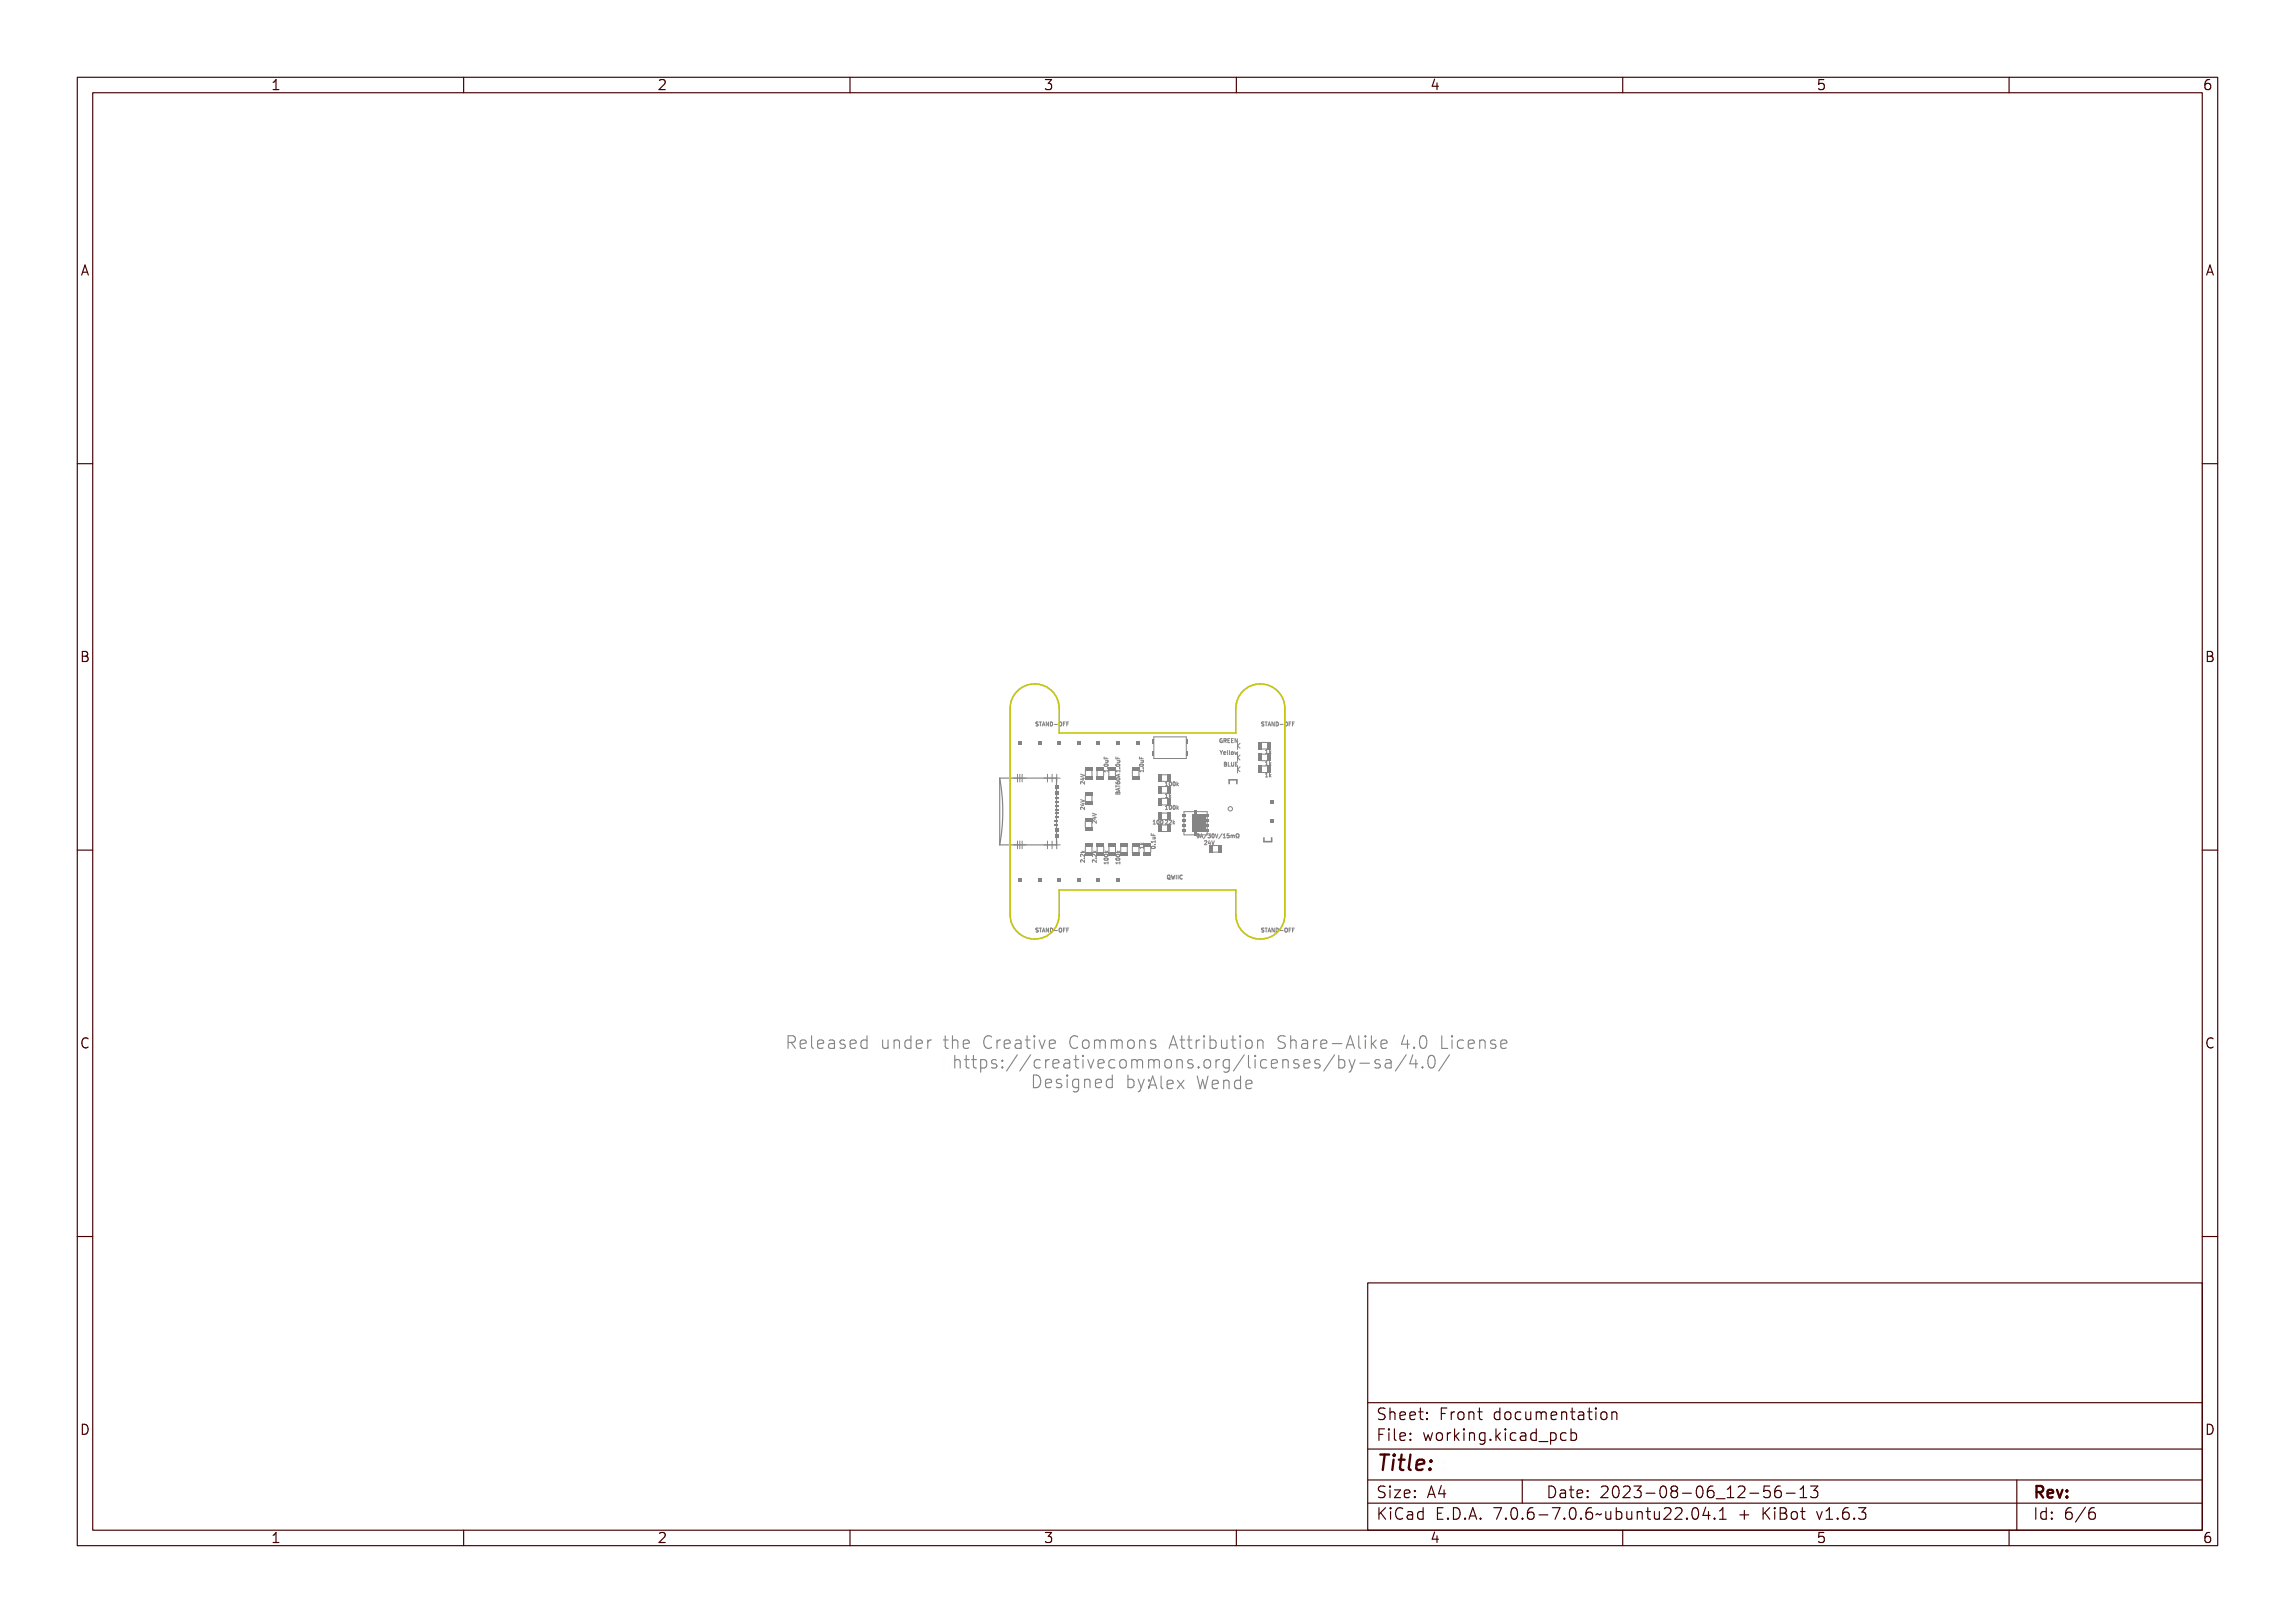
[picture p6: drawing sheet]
<svg xmlns="http://www.w3.org/2000/svg" width="297mm" height="210mm" viewBox="0 0 297 210" stroke-linecap="round" stroke-linejoin="round" font-family="sans-serif">
<defs><g id="words">
<text font-size="2.7" fill="#480000" x="178" y="190.3">Title:</text>
<g font-size="2.2" fill="#848484">
<text x="101.5" y="135.9">Released under the Creative Commons Attribution Share-Alike 4.0 License</text>
<text x="121.8" y="138.4">https://creativecommons.org/licenses/by-sa/4.0/</text>
<text x="133.3" y="140.9">Designed by:Alex Wende</text>
</g>
<g font-size="2" fill="#480000">
<text x="178" y="183.7">Sheet: Front documentation</text>
<text x="178" y="186.5">File: working.kicad_pcb</text>
<text x="178" y="193.9">Size: A4</text>
<text x="178" y="196.6">KiCad E.D.A. 7.0.6-7.0.6~ubuntu22.04.1 + KiBot v1.6.3</text>
<text x="200" y="193.9">Date: 2023-08-06_12-56-13</text>
<text x="263" y="196.6">Id: 6/6</text>
<text x="263" y="193.9">Rev:</text>
</g>
<g font-size="1.7" fill="#480000">
<text x="35" y="11.7">1</text>
<text x="85" y="11.7">2</text>
<text x="135" y="11.7">3</text>
<text x="185" y="11.7">4</text>
<text x="235" y="11.7">5</text>
<text x="285" y="11.7">6</text>
<text x="10.5" y="35.7">A</text>
<text x="285.5" y="35.7">A</text>
<text x="10.5" y="85.6">B</text>
<text x="285.5" y="85.6">B</text>
<text x="10.5" y="135.7">C</text>
<text x="285.5" y="135.7">C</text>
<text x="10.5" y="185.6">D</text>
<text x="285.5" y="185.6">D</text>
<text x="35" y="199.7">1</text>
<text x="85" y="199.7">2</text>
<text x="135" y="199.7">3</text>
<text x="185" y="199.7">4</text>
<text x="235" y="199.7">5</text>
<text x="285" y="199.7">6</text>
</g>
<g font-size=".7" fill="#848484">
<text x="133.9" y="94">STAND-OFF</text>
<text x="163.1" y="94">STAND-OFF</text>
<text x="140.4" y="101.3" transform="rotate(-90 140.4 101.3)">24V</text>
<text x="143.4" y="100.1" transform="rotate(-90 143.4 100.1)">1.0uF</text>
<text x="148" y="100.1" transform="rotate(-90 148 100.1)">1.0uF</text>
<text x="150.7" y="101.7">100k</text>
<text x="157.9" y="97.6">Yellow</text>
<text x="158.3" y="96.1">GREEN</text>
<text x="158.7" y="99.2">BLUE</text>
<text x="163.6" y="99">1k</text>
<text x="163.6" y="100.6">1k</text>
<text x="163.6" y="97.5">1k</text>
<text x="140.4" y="104.6" transform="rotate(-90 140.4 104.6)">24V</text>
<text x="141.9" y="106.7" transform="rotate(-90 141.9 106.7)">24V</text>
<text x="144.9" y="102.5" transform="rotate(-90 144.9 102.5)">BAT60A1.0uF</text>
<text x="149.4" y="106.7">10022k</text>
<text x="150.7" y="104.8">100k</text>
<text x="150.7" y="103.2">1k</text>
<text x="140.4" y="111.6" transform="rotate(-90 140.4 111.6)">2.2k</text>
<text x="141.9" y="111.6" transform="rotate(-90 141.9 111.6)">2.2k</text>
<text x="143.4" y="111.6" transform="rotate(-90 143.4 111.6)">100k</text>
<text x="144.9" y="111.6" transform="rotate(-90 144.9 111.6)">100k</text>
<text x="148" y="110" transform="rotate(-90 148 110)">1k</text>
<text x="149.5" y="110" transform="rotate(-90 149.5 110)">0.1uF</text>
<text x="150.9" y="113.8">QWIIC</text>
<text x="154.7" y="108.4">9A/30V/15mΩ</text>
<text x="156" y="109.3">24V</text>
<text x="133.9" y="120.6">STAND-OFF</text>
<text x="163.1" y="120.6">STAND-OFF</text>
</g>
</g></defs>
<g fill="none" stroke="#848484" stroke-width=".14">
<path d="M101.7 134.3a.8 .8 0 0 1 .9 .2 .4 .4 0 0 1-.3 .6l.2 .2 .3 .6h-.2l-.3-.6-.2-.1h-.2v.7h-.2zM101.9 134.4a.43 .43 0 0 1 .5 .2v.1a.26 .26 0 0 1-.3 .3h-.2zM103.1 134.8a.53 .53 0 0 1 .7-.1 .53 .53 0 0 1 .2 .6h-.8a.46 .46 0 0 0 .3 .4 .46 .46 0 0 0 .5-.1v.2a.66 .66 0 0 1-.9-.1 .66 .66 0 0 1 0-.9zM103.3 134.9l.1-.1a.31 .31 0 0 1 .4 .4h-.6zM104.3 134.2h.5v1.3l.1 .2h.3v.2a.44 .44 0 0 1-.6-.5v-1.1h-.3zM105.7 134.8a.53 .53 0 0 1 .7-.1 .53 .53 0 0 1 .2 .6h-.8a.46 .46 0 0 0 .3 .4 .46 .46 0 0 0 .5-.1v.2a.66 .66 0 0 1-.9-.1 .66 .66 0 0 1 0-.9zM105.9 134.9l.1-.1a.31 .31 0 0 1 .4 .4h-.6zM107 134.7a.55 .55 0 0 1 .6 0 .55 .55 0 0 1 .3 .5v.7h-.2v-.2a.42 .42 0 0 1-.5 .2 .42 .42 0 0 1-.3-.5 .42 .42 0 0 1 .5-.3h.3a.38 .38 0 0 0-.3-.3 .38 .38 0 0 0-.4 .1zM107.2 135.3h.5a.34 .34 0 0 1-.2 .4 .34 .34 0 0 1-.4-.1zM108.4 134.7l.4-.1 .2 .1h.1v.2a.35 .35 0 0 0-.6 .2h.1a.49 .49 0 0 1 .5 .6l-.2 .2h-.3l-.3-.1v-.2a.42 .42 0 0 0 .7-.1l-.1-.1a.5 .5 0 0 1-.6-.6zM109.7 134.8a.53 .53 0 0 1 .6-.1 .53 .53 0 0 1 .3 .6h-.9a.46 .46 0 0 0 .3 .4 .46 .46 0 0 0 .5-.1v.2a.66 .66 0 0 1-.9-.1 .66 .66 0 0 1 .1-.9zM109.8 134.9l.1-.1a.32 .32 0 0 1 .5 .4h-.7z"/>
<path d="M111 134.8a.39 .39 0 0 1 .6 0v-.6h.2v1.7h-.2v-.2a.45 .45 0 0 1-.6 .1 .45 .45 0 0 1-.2-.5zM111.1 134.9a.25 .25 0 0 1 .4 0l.1 .4a.36 .36 0 0 1-.3 .4 .53 .53 0 0 1-.2-.8zM113.5 134.7h.2v.9l.2 .1a.29 .29 0 0 0 .3-.1 .29 .29 0 0 0 0-.3v-.6h.2v1.2h-.2v-.2a.38 .38 0 0 1-.4 .2 .38 .38 0 0 1-.3-.5zM114.8 134.7h.2v.2a.39 .39 0 0 1 .5-.2 .39 .39 0 0 1 .3 .4v.8h-.2v-.8a.26 .26 0 0 0-.2-.3 .26 .26 0 0 0-.3 .2l-.1 .9h-.2zM116.2 134.8a.4 .4 0 0 1 .7 0v-.6h.2v1.7h-.2v-.2a.45 .45 0 0 1-.6 .1 .45 .45 0 0 1-.2-.5zM116.4 134.9a.25 .25 0 0 1 .4 0l.1 .4a.36 .36 0 0 1-.3 .4 .53 .53 0 0 1-.2-.8zM117.5 134.8a.53 .53 0 0 1 .7-.1 .53 .53 0 0 1 .2 .6h-.8a.46 .46 0 0 0 .3 .4 .46 .46 0 0 0 .5-.1v.2a.66 .66 0 0 1-.9-.1 .66 .66 0 0 1 0-.9zM117.7 134.9l.1-.1a.31 .31 0 0 1 .4 .4h-.6zM119 134.7h.2v.2a.43 .43 0 0 1 .6-.2v.2a.39 .39 0 0 0-.4 0 .39 .39 0 0 0-.2 .4v.6h-.2zM121.7 134.3h.2v.4h.4v.1h-.4v.8l.1 .1h.3v.2a.45 .45 0 0 1-.6-.4v-.7h-.4v-.1h.4zM122 136.7h.2v.7a.39 .39 0 0 1 .5-.2 .39 .39 0 0 1 .3 .5v.7h-.2v-.7a.26 .26 0 0 0-.2-.4 .26 .26 0 0 0-.3 .3l-.1 .8h-.2zM122.7 134.2h.2v.7a.39 .39 0 0 1 .5-.2 .39 .39 0 0 1 .2 .4v.8h-.2v-.8a.26 .26 0 0 0-.2-.3 .26 .26 0 0 0-.3 .2v.9h-.2z"/>
<path d="M123.6 136.9h.2v.3h.4v.2h-.4v.7l.1 .1 .3 .1v.1a.45 .45 0 0 1-.6-.4v-.6h-.3v-.2h.3zM124.1 134.8a.53 .53 0 0 1 .7-.1 .53 .53 0 0 1 .2 .6h-.8a.46 .46 0 0 0 .3 .4 .46 .46 0 0 0 .5-.1v.2a.66 .66 0 0 1-.9-.1 .66 .66 0 0 1 0-.9zM124.3 134.9l.1-.1a.31 .31 0 0 1 .4 .4h-.6zM124.9 136.9h.2v.3h.5v.2h-.5v.7l.1 .1 .4 .1v.1a.45 .45 0 0 1-.7-.4v-.6h-.3v-.2h.3zM126 137.2h.2v.2a.45 .45 0 0 1 .6-.2 .45 .45 0 0 1 .1 .6 .45 .45 0 0 1-.2 .6 .45 .45 0 0 1-.5-.1v.6h-.2zM126.3 137.4a.4 .4 0 0 1 .4 .2 .4 .4 0 0 1 0 .4 .27 .27 0 0 1-.2 .3 .27 .27 0 0 1-.3-.3v-.4zM126.8 134.5l.3-.2h.2h.3v.3a.47 .47 0 0 0-.6-.1 .47 .47 0 0 0-.2 .6 .47 .47 0 0 0 .2 .5 .47 .47 0 0 0 .6 0v.2a.67 .67 0 0 1-.8 0 .67 .67 0 0 1-.2-.7zM127.4 137.3l.4-.1h.2l.1 .1v.1a.35 .35 0 0 0-.6 .2h.1a.49 .49 0 0 1 .5 .6l-.2 .2h-.3h-.3v-.2a.42 .42 0 0 0 .7-.1l-.1-.1a.5 .5 0 0 1-.6-.6zM128.1 134.7h.2v.2a.43 .43 0 0 1 .7-.2v.2a.39 .39 0 0 0-.5 0 .39 .39 0 0 0-.2 .4v.6h-.2zM128.9 137.3h.3v.3h-.3zM128.9 138.1h.3v.3h-.3zM129.4 134.8a.53 .53 0 0 1 .6-.1 .53 .53 0 0 1 .3 .6h-.9a.46 .46 0 0 0 .3 .4 .46 .46 0 0 0 .5-.1v.2a.66 .66 0 0 1-.9-.1 .66 .66 0 0 1 .1-.9z"/>
<path d="M129.5 134.9l.1-.1a.32 .32 0 0 1 .5 .4h-.7zM130.6 134.7a.55 .55 0 0 1 .6 0 .55 .55 0 0 1 .3 .5v.7h-.2v-.2a.42 .42 0 0 1-.5 .2 .42 .42 0 0 1-.3-.5 .42 .42 0 0 1 .6-.3h.2a.38 .38 0 0 0-.3-.3 .38 .38 0 0 0-.4 .1zM130.7 136.8h.2l-.9 1.8h-.2zM130.8 135.3h.5a.34 .34 0 0 1-.1 .4 .34 .34 0 0 1-.5-.1zM132 136.8h.2l-.9 1.8h-.2zM132.2 134.3h.2v.4h.4v.1h-.4v.8l.1 .1h.3v.2a.45 .45 0 0 1-.6-.4v-.7h-.4v-.1h.4zM132.7 137.4l.3-.2h.2l.3 .1v.2a.44 .44 0 0 0-.6-.1 .44 .44 0 0 0-.1 .6 .42 .42 0 0 0 .7 .1v.2a.63 .63 0 0 1-.9-.1 .63 .63 0 0 1 .1-.8zM133.3 134.7h.5v1h.4v.2h-1v-.2h.4v-.9h-.3zM133.4 139.4a.82 .82 0 0 1 1 .7 .82 .82 0 0 1-1 .8zM133.6 134.2h.2v.3h-.2zM133.6 139.5a.55 .55 0 0 1 .6 .3 .55 .55 0 0 1 0 .6 .43 .43 0 0 1-.6 .4zM134 137.2h.2v.2a.43 .43 0 0 1 .7-.1v.2a.39 .39 0 0 0-.5-.1 .39 .39 0 0 0-.2 .4v.6h-.2z"/>
<path d="M134.4 134.7h.2l.4 1 .3-1h.2l-.4 1.2h-.2zM134.9 139.9a.53 .53 0 0 1 .6-.1 .53 .53 0 0 1 .3 .6h-.9a.46 .46 0 0 0 .3 .4 .46 .46 0 0 0 .5-.1v.2a.66 .66 0 0 1-.9-.1 .66 .66 0 0 1 .1-.9zM135 140l.1-.1a.31 .31 0 0 1 .5 .3h-.7zM135.2 137.4a.53 .53 0 0 1 .7-.2 .53 .53 0 0 1 .2 .7h-.8a.46 .46 0 0 0 .3 .4 .46 .46 0 0 0 .5-.1v.1a.66 .66 0 0 1-.9-.1 .66 .66 0 0 1 0-.8zM135.4 137.4h.1a.31 .31 0 0 1 .4 .3h-.6zM135.9 134.8a.53 .53 0 0 1 .7-.1 .53 .53 0 0 1 .2 .6h-.8a.46 .46 0 0 0 .3 .4 .46 .46 0 0 0 .5-.1v.2a.66 .66 0 0 1-.9-.1 .66 .66 0 0 1 0-.9zM136.1 134.9l.1-.1a.31 .31 0 0 1 .4 .4h-.6zM136.2 139.8l.4-.1 .2 .1h.1v.2a.35 .35 0 0 0-.6 .1l.1 .1a.49 .49 0 0 1 .6 .6l-.3 .2h-.3l-.3-.1v-.2a.42 .42 0 0 0 .7-.1l-.1-.1a.5 .5 0 0 1-.6-.6zM136.5 137.3a.55 .55 0 0 1 .6-.1 .55 .55 0 0 1 .3 .5v.7h-.2v-.2a.42 .42 0 0 1-.5 .2 .42 .42 0 0 1-.3-.5 .42 .42 0 0 1 .5-.3h.3a.38 .38 0 0 0-.3-.3 .38 .38 0 0 0-.4 .2zM136.7 137.9l.5-.1a.34 .34 0 0 1-.1 .4 .34 .34 0 0 1-.5-.1zM137.5 139.7h.5v1.1h.4v.1h-1v-.1h.4v-.9h-.3zM137.8 139.3h.2v.2h-.2z"/>
<path d="M138 136.9h.2v.3h.5v.2h-.5v.7l.2 .1 .3 .1v.1a.45 .45 0 0 1-.7-.4v-.6h-.3v-.2h.3zM138.6 134.5l.3-.2h.2h.3v.3a.47 .47 0 0 0-.6-.1 .47 .47 0 0 0-.2 .6 .47 .47 0 0 0 .2 .5 .47 .47 0 0 0 .6 0v.2a.67 .67 0 0 1-.7 0 .67 .67 0 0 1-.3-.7zM138.8 139.9a.39 .39 0 0 1 .6 0v-.1h.2v1.1a.54 .54 0 0 1-.3 .5 .54 .54 0 0 1-.5 0v-.2a.4 .4 0 0 0 .5 0 .4 .4 0 0 0 .1-.4 .45 .45 0 0 1-.6 .1 .45 .45 0 0 1-.2-.6zM139.2 137.2h.5v1.1h.4v.1h-1v-.1h.4v-.9h-.3zM139.5 136.7h.2v.3h-.2zM139.8 134.8a.6 .6 0 0 1 1 .4 .6 .6 0 0 1-.8 .7 .75 .75 0 0 1-.2-1.1zM140 134.9a.28 .28 0 0 1 .3-.1 .28 .28 0 0 1 .2 .3 .4 .4 0 0 1 0 .4 .4 .4 0 0 1-.4 .2 .61 .61 0 0 1-.1-.8zM140 139.7h.2v.2a.39 .39 0 0 1 .5-.2 .39 .39 0 0 1 .2 .5v.7h-.2v-.7a.26 .26 0 0 0-.2-.3 .26 .26 0 0 0-.3 .2v.8h-.2zM140.3 137.2h.2l.4 1 .3-1h.2l-.4 1.2h-.3zM141 134.7h.2v.1a.23 .23 0 0 1 .2-.2 .23 .23 0 0 1 .2 .2l.2-.1h.2a1.4 1.4 0 0 1 .1 1.2h-.2v-.9l-.1-.2-.2 .2v.9h-.1v-.9l-.2-.2-.1 .2v.9h-.2zM141.4 139.9a.53 .53 0 0 1 .7-.1 .53 .53 0 0 1 .2 .6h-.8a.46 .46 0 0 0 .3 .4 .46 .46 0 0 0 .5-.1v.2a.66 .66 0 0 1-.9-.1 .66 .66 0 0 1 0-.9zM141.6 140l.1-.1a.31 .31 0 0 1 .4 .3h-.6z"/>
<path d="M141.8 137.4a.53 .53 0 0 1 .7-.2 .53 .53 0 0 1 .2 .7h-.8a.46 .46 0 0 0 .3 .4 .46 .46 0 0 0 .5-.1v.1a.66 .66 0 0 1-.9-.1 .66 .66 0 0 1 0-.8zM142 137.4h.1a.31 .31 0 0 1 .4 .3h-.6zM142.3 134.7h.2v.1a.24 .24 0 0 1 .2-.2 .24 .24 0 0 1 .2 .2l.2-.1h.2a1.4 1.4 0 0 1 .1 1.2h-.2v-.9l-.1-.2-.1 .2-.1 .9h-.1v-.9l-.2-.2-.1 .2v.9h-.2zM142.7 139.9a.4 .4 0 0 1 .7 0v-.6h.2v1.6h-.2v-.1a.45 .45 0 0 1-.6 .1 .45 .45 0 0 1-.2-.6zM143.2 137.4l.3-.2h.2l.3 .1v.2a.44 .44 0 0 0-.6-.1 .44 .44 0 0 0-.1 .6 .42 .42 0 0 0 .7 .1v.2a.63 .63 0 0 1-.9-.1 .63 .63 0 0 1 .1-.8zM143.8 134.8a.6 .6 0 0 1 .9 .4 .6 .6 0 0 1-.8 .7 .75 .75 0 0 1-.1-1.1zM143.9 134.9a.28 .28 0 0 1 .3-.1 .28 .28 0 0 1 .2 .3 .4 .4 0 0 1 .1 .4 .4 .4 0 0 1-.5 .2 .61 .61 0 0 1-.1-.8zM144.4 137.3a.6 .6 0 0 1 1 .4 .6 .6 0 0 1-.8 .7 .75 .75 0 0 1-.2-1.1zM144.6 137.5a.28 .28 0 0 1 .3-.1 .28 .28 0 0 1 .2 .2 .4 .4 0 0 1 0 .5 .4 .4 0 0 1-.4 .1 .61 .61 0 0 1-.1-.7zM145 134.7h.2v.2a.39 .39 0 0 1 .5-.2 .39 .39 0 0 1 .2 .4v.8h-.2v-.8a.26 .26 0 0 0-.2-.3 .26 .26 0 0 0-.3 .2v.9h-.2zM145.3 139.3h.2v.6a.45 .45 0 0 1 .6-.1 .45 .45 0 0 1 .2 .5 .46 .46 0 0 1-.2 .6 .46 .46 0 0 1-.6-.1v.1h-.2zM145.6 137.2h.1v.1a.23 .23 0 0 1 .3-.1 .23 .23 0 0 1 .2 .1l.1-.1h.2a1.4 1.4 0 0 1 .2 1.2h-.2v-.9l-.1-.2-.2 .2v.9h-.2v-.9l-.1-.2-.1 .2-.1 .9h-.1z"/>
<path d="M146.5 134.7l.3-.1 .3 .1h.1v.2a.35 .35 0 0 0-.6 .2 .49 .49 0 0 1 .6 .6l-.2 .2h-.3l-.3-.1v-.2a.42 .42 0 0 0 .6-.1v-.1a.5 .5 0 0 1-.6-.6zM146.5 139.7h.2l.4 1 .3-1h.2l-.6 1.5-.2 .2h-.2v-.2h.2l.2-.3zM146.9 137.2h.2v.1a.24 .24 0 0 1 .2-.1 .24 .24 0 0 1 .2 .1l.1-.1h.2a1.4 1.4 0 0 1 .2 1.2h-.2v-.9l-.1-.2-.2 .2v.9h-.2v-.9l-.1-.2-.1 .2v.9h-.2zM148.2 139.8h.3v.3h-.3zM148.4 137.3a.6 .6 0 0 1 .9 .4 .6 .6 0 0 1-.8 .7 .75 .75 0 0 1-.1-1.1zM148.5 137.5a.28 .28 0 0 1 .3-.1 .28 .28 0 0 1 .2 .2 .4 .4 0 0 1 0 .5 .4 .4 0 0 1-.4 .1 .61 .61 0 0 1-.1-.7zM148.9 139.5h.3l.4 1.6h-.2l-.1-.4h-.6l-.1 .4h-.2zM149 139.7l.3 .8h-.5zM149.3 134.3h.2l.5 1.6h-.2l-.1-.4h-.6l-.1 .4h-.2zM149.4 134.5l.2 .8h-.4zM149.6 137.2h.2v.2a.39 .39 0 0 1 .5-.2 .39 .39 0 0 1 .2 .5v.7h-.2v-.7a.26 .26 0 0 0-.2-.4 .26 .26 0 0 0-.3 .3v.8h-.2zM149.9 139.4h.5v1.4l.1 .1h.3v.2a.44 .44 0 0 1-.6-.5v-1h-.3z"/>
<path d="M150.5 134.3h.2v.4h.5v.1h-.5v.8l.1 .1h.4v.2a.45 .45 0 0 1-.7-.4v-.7h-.3v-.1h.3zM151.1 137.3l.3-.1h.3v.1v.1a.35 .35 0 0 0-.6 .2h.1a.49 .49 0 0 1 .6 .6l-.3 .2h-.3h-.3v-.2a.42 .42 0 0 0 .7-.1l-.1-.1a.5 .5 0 0 1-.5-.6zM151.8 134.3h.2v.4h.5v.1h-.5l.1 .8 .1 .1h.3v.2a.45 .45 0 0 1-.7-.4v-.7h-.3v-.1h.3zM152.4 139.9h.3l.3 .4 .3-.4h.2l-.4 .5 .4 .7h-.2l-.3-.5-.4 .5h-.2l.5-.7zM152.5 138.1h.3v.3h-.3zM153.1 134.7h.2v.2a.43 .43 0 0 1 .6-.2v.2a.39 .39 0 0 0-.4 0 .39 .39 0 0 0-.2 .4v.6h-.2zM153.6 137.3a.6 .6 0 0 1 1 .4 .6 .6 0 0 1-.8 .7 .75 .75 0 0 1-.2-1.1zM153.8 137.5a.28 .28 0 0 1 .3-.1 .28 .28 0 0 1 .2 .2 .4 .4 0 0 1 0 .5 .4 .4 0 0 1-.4 .1 .61 .61 0 0 1-.1-.7zM154.3 134.7h.5v1h.4v.2h-1v-.2h.4v-.9h-.3zM154.6 134.2h.2v.3h-.2zM154.9 139.5h.2l.2 1.3 .2-.9h.2l.2 .9 .1-1.3h.2l-.2 1.6h-.2l-.2-1-.2 1h-.2zM155 137.2h.2v.2a.43 .43 0 0 1 .7-.1v.2a.39 .39 0 0 0-.5-.1 .39 .39 0 0 0-.2 .4v.6h-.2z"/>
<path d="M155.5 134.2h.2v.6a.45 .45 0 0 1 .6-.1 .45 .45 0 0 1 .2 .6 .46 .46 0 0 1-.2 .5 .46 .46 0 0 1-.6-.1v.2h-.2zM155.8 134.9a.25 .25 0 0 1 .4 0l.1 .4a.36 .36 0 0 1-.3 .4 .53 .53 0 0 1-.2-.8zM156.2 137.4a.39 .39 0 0 1 .7 0v-.2h.2v1.1a.54 .54 0 0 1-.3 .5 .54 .54 0 0 1-.6 0v-.2a.4 .4 0 0 0 .5 .1 .4 .4 0 0 0 .2-.5 .45 .45 0 0 1-.6 .2 .45 .45 0 0 1-.2-.6zM156.4 137.5a.26 .26 0 0 1 .3-.1 .26 .26 0 0 1 .2 .2v.2a.35 .35 0 0 1-.3 .5 .51 .51 0 0 1-.2-.8zM156.8 134.7h.2v.7a.26 .26 0 0 0 .2 .3 .26 .26 0 0 0 .3-.2l.1-.8h.2v1.2h-.2v-.2a.38 .38 0 0 1-.5 .2 .38 .38 0 0 1-.3-.5zM157.8 139.9h.2v.2a.39 .39 0 0 1 .4-.2 .39 .39 0 0 1 .3 .4v.8h-.2v-.8a.26 .26 0 0 0-.2-.3 .26 .26 0 0 0-.3 .2v.9h-.2zM158.2 136.8h.2l-.8 1.8h-.2zM158.4 134.3h.2v.4h.5v.1h-.5v.8l.1 .1h.4v.2a.45 .45 0 0 1-.7-.4v-.7h-.3v-.1h.3zM158.8 136.7h.5v1.4l.1 .1h.3v.2a.44 .44 0 0 1-.6-.4v-1.1h-.3zM159.5 134.7h.5v1h.4v.2h-1v-.2h.4v-.9h-.3zM159.8 134.2h.2v.3h-.2zM160.2 137.2h.5v1.1h.4v.1h-1v-.1h.4v-.9h-.3z"/>
<path d="M160.5 136.7h.2v.3h-.2zM160.8 134.8a.6 .6 0 0 1 1 .4 .6 .6 0 0 1-.8 .7 .75 .75 0 0 1-.2-1.1zM161 134.9a.28 .28 0 0 1 .3-.1 .28 .28 0 0 1 .2 .3 .4 .4 0 0 1 0 .4 .4 .4 0 0 1-.4 .2 .61 .61 0 0 1-.1-.8zM161.6 137.4l.2-.2h.3l.2 .1v.2a.44 .44 0 0 0-.5-.1 .44 .44 0 0 0-.2 .6 .42 .42 0 0 0 .7 .1v.2a.63 .63 0 0 1-.8-.1 .63 .63 0 0 1 .1-.8zM162.1 134.7h.2v.2a.39 .39 0 0 1 .5-.2 .39 .39 0 0 1 .2 .4v.8h-.2v-.8a.26 .26 0 0 0-.2-.3 .26 .26 0 0 0-.3 .2v.9h-.2zM162.8 137.4a.53 .53 0 0 1 .7-.2 .53 .53 0 0 1 .2 .7h-.8a.46 .46 0 0 0 .3 .4 .46 .46 0 0 0 .5-.1v.1a.66 .66 0 0 1-.9-.1 .66 .66 0 0 1 0-.8zM163 137.4h.1a.31 .31 0 0 1 .4 .3h-.6zM164 137.2h.2v.2a.39 .39 0 0 1 .5-.2 .39 .39 0 0 1 .2 .5v.7h-.1v-.7a.26 .26 0 0 0-.2-.4 .26 .26 0 0 0-.3 .3l-.1 .8h-.2zM164.8 134.4l.2-.1h.4h.2v.2a.37 .37 0 0 0-.5-.1 .37 .37 0 0 0-.2 .4l.1 .1a.52 .52 0 0 1 .6 .3 .52 .52 0 0 1-.2 .7l-.7-.1v-.2a.48 .48 0 0 0 .8-.2l-.1-.1-.3-.2a.43 .43 0 0 1-.4-.2 .43 .43 0 0 1 .1-.5zM165.5 137.3l.3-.1h.3l.1 .1v.1a.35 .35 0 0 0-.6 .2 .49 .49 0 0 1 .6 .6l-.2 .2h-.3h-.3v-.2a.42 .42 0 0 0 .6-.1v-.1a.5 .5 0 0 1-.6-.6zM166 134.2h.2v.7a.39 .39 0 0 1 .5-.2 .39 .39 0 0 1 .2 .4v.8h-.2v-.8a.26 .26 0 0 0-.2-.3 .26 .26 0 0 0-.3 .2v.9h-.2zM166.7 137.4a.53 .53 0 0 1 .7-.2 .53 .53 0 0 1 .2 .7h-.8a.46 .46 0 0 0 .3 .4 .46 .46 0 0 0 .5-.1v.1a.66 .66 0 0 1-.9-.1 .66 .66 0 0 1 0-.8z"/>
<path d="M166.9 137.4h.1a.31 .31 0 0 1 .4 .3h-.6zM167.4 134.7a.55 .55 0 0 1 .6 0 .55 .55 0 0 1 .3 .5v.7h-.2v-.2a.42 .42 0 0 1-.6 .2 .42 .42 0 0 1-.2-.5 .42 .42 0 0 1 .5-.3h.3a.38 .38 0 0 0-.3-.3 .38 .38 0 0 0-.4 .1zM167.6 135.3h.5a.34 .34 0 0 1-.2 .4 .34 .34 0 0 1-.4-.1zM168.1 137.3l.3-.1h.3l.1 .1v.1a.35 .35 0 0 0-.6 .2 .49 .49 0 0 1 .6 .6l-.2 .2h-.3h-.3v-.2a.42 .42 0 0 0 .7-.1l-.1-.1a.5 .5 0 0 1-.6-.6zM168.8 134.7h.2v.2a.43 .43 0 0 1 .7-.2v.2a.39 .39 0 0 0-.5 0 .39 .39 0 0 0-.2 .4v.6h-.2zM170 136.8h.2l-.8 1.8h-.2zM170 134.8a.53 .53 0 0 1 .7-.1 .53 .53 0 0 1 .2 .6h-.8a.46 .46 0 0 0 .3 .4 .46 .46 0 0 0 .5-.1v.2a.66 .66 0 0 1-.9-.1 .66 .66 0 0 1 0-.9zM170.2 134.9l.1-.1a.31 .31 0 0 1 .4 .4h-.6zM170.6 136.7h.2v.7a.45 .45 0 0 1 .6-.2 .45 .45 0 0 1 .2 .6 .46 .46 0 0 1-.2 .6 .46 .46 0 0 1-.6-.1v.1h-.2zM170.9 137.5a.25 .25 0 0 1 .4 0l.1 .3a.36 .36 0 0 1-.3 .5 .53 .53 0 0 1-.2-.8zM171.5 135.2h.5v.2h-.5zM171.8 137.2h.2l.4 .9 .3-.9h.2l-.5 1.5-.2 .1-.3 .1v-.2l.3-.1 .1-.2z"/>
<path d="M172.9 134.3h.3l.5 1.6h-.3l-.1-.4h-.5l-.1 .4h-.3zM173 134.5l.3 .8h-.5zM173.4 137.7h.6v.2h-.6zM173.9 134.2h.5v1.3l.1 .2h.3v.2a.44 .44 0 0 1-.6-.5v-1.1h-.3zM174.7 137.3l.3-.1h.3l.1 .1v.1a.35 .35 0 0 0-.6 .2 .49 .49 0 0 1 .6 .6l-.2 .2h-.3h-.3v-.2a.42 .42 0 0 0 .6-.1v-.1a.5 .5 0 0 1-.6-.6zM175.3 134.7h.5v1h.4v.2h-1v-.2h.4v-.9h-.3zM175.6 134.2h.2v.3h-.2zM175.9 137.3a.55 .55 0 0 1 .6-.1 .55 .55 0 0 1 .3 .5v.7h-.2v-.2a.42 .42 0 0 1-.6 .2 .42 .42 0 0 1-.2-.5 .42 .42 0 0 1 .5-.3h.3a.38 .38 0 0 0-.3-.3 .38 .38 0 0 0-.4 .2zM176.1 137.9l.5-.1a.34 .34 0 0 1-.2 .4 .34 .34 0 0 1-.4-.1zM176.6 134.2h.2v1l.5-.5h.2l-.4 .4 .5 .8h-.2l-.5-.7-.1 .2v.5h-.2zM177.9 136.8h.2l-.8 1.8h-.2zM177.9 134.8a.53 .53 0 0 1 .7-.1 .53 .53 0 0 1 .2 .6h-.8a.46 .46 0 0 0 .3 .4 .46 .46 0 0 0 .5-.1v.2a.66 .66 0 0 1-.9-.1 .66 .66 0 0 1 0-.9z"/>
<path d="M178.1 134.9l.1-.1a.31 .31 0 0 1 .4 .4h-.6zM179 136.8h.3v1h.2v.2h-.2v.4h-.2v-.4h-.7v-.2zM179.1 137v.8h-.6zM180.1 138.1h.3v.3h-.3zM181 134.3h.3v1h.2v.2h-.2v.4h-.3v-.4h-.6v-.2zM181 134.5v.8h-.5zM181.3 136.9l.1-.1a.59 .59 0 0 1 .6 .2 .59 .59 0 0 1 .1 .6v.3a.51 .51 0 0 1-.5 .5 .51 .51 0 0 1-.5-.5v-.7zM181.4 137h.1a.93 .93 0 0 1 .2 1.2 .42 .42 0 0 1-.4-.1 .42 .42 0 0 1 0-.5v-.4zM182.1 135.5h.3v.4h-.3zM183.2 136.8h.2l-.9 1.8h-.2zM183.3 134.3h.1a.59 .59 0 0 1 .6 .2 .59 .59 0 0 1 .1 .6l-.1 .2a.51 .51 0 0 1-.5 .6 .51 .51 0 0 1-.5-.6l.1-.7zM183.4 134.5l.1-.1a.93 .93 0 0 1 .2 1.3 .42 .42 0 0 1-.4-.2 .42 .42 0 0 1-.1-.4l.1-.4z"/>
<path d="M184.1 138l.1 .1-.1 .1M185 136.6a1.09 1.09 0 0 0 .2 1.6 .42 .42 0 0 0 .4-.3 1.27 1.27 0 0 0-.1-1.3M185.7 134.3h.3v1.4h.7v.2h-1zM187.1 134.7h.5v1h.4v.2h-1v-.2h.4v-.9h-.3zM187.4 134.2h.2v.3h-.2zM187.6 136.5l-1.4 2.1M188.5 134.8l.3-.1 .2-.1 .3 .1v.2a.44 .44 0 0 0-.6 0 .44 .44 0 0 0-.1 .6 .42 .42 0 0 0 .7 .1v.2a.63 .63 0 0 1-.9-.1 .63 .63 0 0 1 .1-.9zM189.7 134.8a.53 .53 0 0 1 .7-.1 .53 .53 0 0 1 .2 .6h-.8a.46 .46 0 0 0 .3 .4 .46 .46 0 0 0 .5-.1v.2a.66 .66 0 0 1-.9-.1 .66 .66 0 0 1 0-.9zM189.9 134.9l.1-.1a.31 .31 0 0 1 .4 .4h-.6zM191 134.7h.2v.2a.39 .39 0 0 1 .4-.2 .39 .39 0 0 1 .3 .4v.8h-.2v-.8a.26 .26 0 0 0-.2-.3 .26 .26 0 0 0-.3 .2v.9h-.2zM192.4 134.7l.4-.1 .2 .1h.1v.2a.35 .35 0 0 0-.6 .2h.1a.49 .49 0 0 1 .5 .6l-.2 .2h-.3l-.3-.1v-.2a.42 .42 0 0 0 .7-.1l-.1-.1a.5 .5 0 0 1-.6-.6zM193.7 134.8a.53 .53 0 0 1 .6-.1 .53 .53 0 0 1 .3 .6h-.9a.46 .46 0 0 0 .3 .4 .46 .46 0 0 0 .5-.1v.2a.66 .66 0 0 1-.9-.1 .66 .66 0 0 1 .1-.9z"/>
<path d="M193.8 134.9l.1-.1a.32 .32 0 0 1 .5 .4h-.7zM138.9 140a.26 .26 0 0 1 .3-.1 .26 .26 0 0 1 .2 .2v.2a.35 .35 0 0 1-.3 .5 .51 .51 0 0 1-.2-.8zM142.9 140a.25 .25 0 0 1 .4 0l.1 .3a.36 .36 0 0 1-.3 .5 .53 .53 0 0 1-.2-.8zM145.5 140a.25 .25 0 0 1 .5 0l.1 .3a.36 .36 0 0 1-.3 .5 .53 .53 0 0 1-.3-.8zM148.2 140.6h.3v.3h-.3zM151.3 140a.53 .53 0 0 1 .6-.1 .53 .53 0 0 1 .3 .6h-.9a.46 .46 0 0 0 .3 .4 .46 .46 0 0 0 .5-.1v.2a.66 .66 0 0 1-.8-.1 .66 .66 0 0 1 0-.9zM151.5 140.1l.1-.1a.31 .31 0 0 1 .4 .4h-.7zM156.5 140a.53 .53 0 0 1 .7-.1 .53 .53 0 0 1 .2 .6h-.8a.46 .46 0 0 0 .3 .4 .46 .46 0 0 0 .5-.1v.2a.66 .66 0 0 1-.9-.1 .66 .66 0 0 1 0-.9zM156.7 140.1l.1-.1a.31 .31 0 0 1 .4 .4h-.6zM159.1 140a.39 .39 0 0 1 .7 0v-.6h.2v1.7h-.2v-.2a.45 .45 0 0 1-.6 .1 .45 .45 0 0 1-.2-.5zM159.3 140.1a.25 .25 0 0 1 .4 0l.1 .4a.36 .36 0 0 1-.3 .4 .53 .53 0 0 1-.2-.8zM160.5 140a.53 .53 0 0 1 .6-.1 .53 .53 0 0 1 .3 .6h-.9a.46 .46 0 0 0 .3 .4 .46 .46 0 0 0 .5-.1v.2a.66 .66 0 0 1-.9-.1 .66 .66 0 0 1 .1-.9z"/>
<path d="M160.6 140.1l.1-.1a.32 .32 0 0 1 .5 .4h-.7z"/>
<circle cx="181.5" cy="137.6" r=".14"/>
<circle cx="183.5" cy="135.1" r=".14"/>
</g>
<g fill="none" stroke="#848484" stroke-width=".13">
<path d="M134 93.5h.2l-.2 .1a.19 .19 0 0 1 .3 .2 .19 .19 0 0 1-.3 .1h.2v-.2a.16 .16 0 0 1-.2 0 .16 .16 0 0 1 0-.2zM134.3 93.5h.4h-.2v.5v-.5zM134.9 93.5h.1l.1 .5-.1-.2h-.2l-.1 .2zM134.9 93.5l.1 .3h-.2zM135.2 93.5h.1l.1 .4v-.4h.1v.5h-.1l-.2-.5v.5zM135.6 93.5a.26 .26 0 0 1 .3 .2 .26 .26 0 0 1-.3 .3zM135.7 93.5a.19 .19 0 0 1 .1 .2 .19 .19 0 0 1-.1 .2zM136.1 93.7l.1 .1zM136.4 93.5h.1a.24 .24 0 0 1 .2 .2 .24 .24 0 0 1-.2 .3l-.1-.2zM136.5 93.5a.2 .2 0 0 1 .2 .2 .2 .2 0 0 1-.2 .2zM136.8 93.5h.3h-.2v.2h.2h-.2v.3h-.1zM137.3 93.5h.2h-.2v.2h.2h-.2v.3z"/>
<path d="M137.6 93.7h.2M137.6 93.4h.3M138.1 93.7h.1M138.3 93.4h-.2v.5M142.9 99.8h.5v-.1v.3v-.1h-.4l-.1 .1zM142.9 98l.1 .3h.1l.1-.2v.2h.2h-.5zM143 98.9h.3l.1 .1a.24 .24 0 0 1-.2 .2 .24 .24 0 0 1-.3-.2zM143 99a.22 .22 0 0 1 .4 .1 .22 .22 0 0 1-.4-.1zM143 98.5h.4v.2l-.4 .1 .4-.2zM143.3 99.4l.1 .1zM144.5 99.8h.4v-.1v.3v-.1h-.4v.1zM144.5 98v.3h.2v-.2v.2h.2h-.4z"/>
<path d="M144.5 98.9h.3l.1 .1a.24 .24 0 0 1-.2 .2 .24 .24 0 0 1-.2-.2zM144.5 99a.22 .22 0 0 1 .4 .1 .22 .22 0 0 1-.4-.1zM144.6 98.5h.3a.12 .12 0 0 1 0 .2 .12 .12 0 0 1-.1 .1l-.2-.1h.3v-.1zM144.8 99.4l.1 .1zM147.5 99.8h.4l.1-.1v.3l-.1-.1h-.3l-.1 .1zM147.5 98l.1 .3h.1l.1-.2v.2h.2h-.5zM147.6 98.9h.3l.1 .1a.24 .24 0 0 1-.3 .2 .24 .24 0 0 1-.2-.2zM147.6 99a.22 .22 0 0 1 .3 .1 .22 .22 0 0 1-.3-.1zM147.6 98.5h.4v.2l-.4 .1 .4-.2zM147.9 99.4l.1 .1zM157.9 97.1l.2 .3 .1-.3-.1 .3v.2zM158.1 95.6a.26 .26 0 0 0-.2 .2 .26 .26 0 0 0 .2 .3"/>
<path d="M158.3 95.7l.2-.1 .1 .1a.18 .18 0 0 0-.2 .1 .18 .18 0 0 0 .2 .2l-.1-.1h.1v.2a.24 .24 0 0 1-.3-.1 .24 .24 0 0 1 0-.3zM158.4 97.3h.2v.2h-.2v.1h.2a.19 .19 0 0 1-.3 0 .19 .19 0 0 1 .1-.3zM158.4 97.3h.1l.1 .1h-.2zM158.4 98.9h.2M158.6 98.6h-.2v.5h.2M158.7 95.6h.2a.13 .13 0 0 1 .1 .1 .13 .13 0 0 1-.1 .2l.2 .2-.2-.2-.2 .2zM158.7 97.1h.2v.4l.1 .1h-.1l-.1-.4zM158.7 98.7h.2a.12 .12 0 0 1 .1 0 .12 .12 0 0 1-.1 .2 .14 .14 0 0 1 .1 .2 .14 .14 0 0 1-.1 .1h-.2zM158.8 95.7h.1v.1l-.1 .1zM158.8 98.9h.2v.2h-.2zM158.8 98.7h.1v.2h-.1zM159.1 97.1h.2v.4l.1 .1h-.1l-.1-.4z"/>
<path d="M159.1 95.6h.3l-.2 .1v.1h.2l-.2 .1v.2h.2h-.3zM159.2 98.7v.4l.3 .1h-.3zM159.5 98.7h.1v.4h.2v-.4h.1v.3a.16 .16 0 0 1-.2 .2 .16 .16 0 0 1-.2-.2zM159.6 95.6h.3l-.3 .1v.1h.2l-.2 .1v.2h.3h-.3zM159.9 97.3l.1 .3 .1-.2 .1 .2 .1-.3-.1 .3-.1-.2-.1 .2zM159.9 95.6h.1l.2 .4v-.4h.1v.5h-.1l-.2-.4v.4h-.1zM160 98.7h.3h-.3v.2h.3h-.3v.2l.3 .1h-.3zM163.2 93.5h.2l-.2 .1a.19 .19 0 0 1 .3 .2 .19 .19 0 0 1-.3 .1h.2v-.2a.16 .16 0 0 1-.2 0 .16 .16 0 0 1 0-.2zM163.3 97.6h.7M163.3 98.4h.7M163.5 93.5h.4h-.1v.5h-.1v-.5zM164.1 93.5h.1l.1 .5-.1-.2h-.2l-.1 .2z"/>
<path d="M164.1 93.5l.1 .3h-.1zM164.4 93.5h.1l.1 .4v-.4h.1v.5h-.1l-.2-.5v.5zM164.8 93.5a.26 .26 0 0 1 .3 .2 .26 .26 0 0 1-.3 .3zM164.9 93.5a.19 .19 0 0 1 .1 .2 .19 .19 0 0 1-.1 .2zM165.3 93.7l.1 .1zM165.6 93.5h.1a.24 .24 0 0 1 .2 .2 .24 .24 0 0 1-.2 .3l-.1-.2zM165.7 93.5a.2 .2 0 0 1 .2 .2 .2 .2 0 0 1-.2 .2zM166.1 93.5h.2h-.2v.2h.2h-.2v.3zM166.5 93.5h.3h-.3v.2h.2h-.2v.3zM166.8 93.7h.2M166.8 93.4h.3M167.3 93.7h.1"/>
<path d="M167.5 93.4h-.2v.5M139.9 100.6l.4-.1 .1 .1h-.1l-.1 .2zM139.9 100.1l.5 .1v.1l-.5 .1 .4-.1zM139.9 103.9l.4-.1 .1 .1h-.1l-.1 .2zM139.9 103.4l.5 .1v.1l-.5 .1 .4-.1zM139.9 101l.2-.1 .2 .3 .1-.3v.3l-.4-.2-.1 .2zM139.9 111.3h.2l.2 .2 .1-.3v.3l-.4-.2-.1 .2zM139.9 110.5l.2-.1 .2 .3 .1-.3v.3l-.4-.2-.1 .2zM139.9 104.3l.2-.1 .2 .3 .1-.3v.3l-.4-.2-.1 .2zM139.9 100.6h.3v.2zM139.9 103.9h.3v.2zM140 110l.1 .1 .3-.1-.2 .2 .2 .1h-.5v-.1h.3z"/>
<path d="M140.3 110.9l.1 .1zM141.4 105.9h.4l.1 .1h-.1l-.1 .2zM141.4 105.4l.5 .2v.1l-.5 .1v-.1l.4-.1zM141.4 106.4l.2-.1 .2 .2 .1-.2v.3l-.4-.2-.1 .2zM141.4 111.3h.2l.2 .2 .1-.3v.3l-.4-.2-.1 .2zM141.4 110.5l.2-.1 .2 .3 .1-.3v.3l-.4-.2-.1 .2zM141.5 106h.2v.2zM141.5 110l.2 .1 .2-.1-.2 .2 .2 .1h-.5v-.1h.3zM141.8 110.9l.1 .1zM142.9 111.3h.5v-.1v.3v-.1h-.4l-.1 .1zM143 110.9l.3-.1 .1 .1a.24 .24 0 0 1-.2 .2 .24 .24 0 0 1-.3-.2zM143 110.5l.3-.1 .1 .1a.24 .24 0 0 1-.2 .2 .24 .24 0 0 1-.3-.2z"/>
<path d="M143 110.9a.22 .22 0 0 1 .4 .1 .22 .22 0 0 1-.4-.1zM143 110.5a.22 .22 0 0 1 .4 .1 .22 .22 0 0 1-.4-.1zM143 111.8h.1M143 110l.2 .1 .2-.1-.2 .2 .2 .1h-.5v-.1h.3zM143.4 111.5v.3M144.5 101.9l.4-.2-.1 .1v.2l.1 .1-.4-.2zM144.5 101.3v.1h.4v.1h-.4v.2zM144.5 100.2l.4-.1-.1 .1v.1l.1 .1-.4-.1zM144.5 111.3h.4v-.1v.3v-.1h-.4v.1zM144.5 100.9a.15 .15 0 0 0 0 .2 .15 .15 0 0 0 .2 .1 .17 .17 0 0 1 0-.3 .17 .17 0 0 1 .3 .1 .17 .17 0 0 1-.2 .2 .23 .23 0 0 1-.3 0 .23 .23 0 0 1 0-.3zM144.5 102.2h.1h.1a.14 .14 0 0 1 .2-.1 .14 .14 0 0 1 0 .2v.2h-.4zM144.5 101.9l.3-.1v.2z"/>
<path d="M144.5 100.5h.3l.1 .1a.24 .24 0 0 1-.2 .2 .24 .24 0 0 1-.2-.2zM144.5 100.3l.3-.1v.1zM144.5 110.9l.3-.1 .1 .1a.24 .24 0 0 1-.2 .2 .24 .24 0 0 1-.2-.2zM144.5 110.5l.3-.1 .1 .1a.24 .24 0 0 1-.2 .2 .24 .24 0 0 1-.2-.2zM144.5 100.6a.22 .22 0 0 1 .4 .1 .22 .22 0 0 1-.4-.1zM144.5 110.9a.22 .22 0 0 1 .4 .1 .22 .22 0 0 1-.4-.1zM144.5 110.5a.22 .22 0 0 1 .4 .1 .22 .22 0 0 1-.4-.1zM144.5 102.2h.1l.1 .2h-.2zM144.5 111.8h.1M144.6 110l.1 .1 .2-.1-.1 .2 .1 .1h-.5v-.1h.3zM144.7 102.6v.1M144.7 102.2h.2v.2h-.2z"/>
<path d="M144.9 102.6v.1h-.5v-.1M144.9 111.5v.3M149 108.9h.5v-.1v.2v-.1h-.4l-.1 .2zM149 107.9l.1 .3h.1l.1-.2v.2h.2h-.5zM149.1 109.6h.3l.1 .1a.24 .24 0 0 1-.2 .2 .24 .24 0 0 1-.3-.2zM149.1 109.7a.22 .22 0 0 1 .4 .1 .22 .22 0 0 1-.4-.1zM149.1 108.4h.4a.12 .12 0 0 1 0 .2 .12 .12 0 0 1-.1 .1l-.3-.1h.4l-.1-.1zM149.2 106.6h.3M149.3 106.2l-.1 .1M149.4 109.3l.1 .1zM149.5 106.2h.2v.4l.1 .1h-.3l.1-.1v-.4zM149.9 106.2h.1a.24 .24 0 0 1 .2 .2 .24 .24 0 0 1-.2 .3l-.1-.2z"/>
<path d="M150 106.2a.2 .2 0 0 1 .1 .2 .2 .2 0 0 1-.1 .2zM150.3 106.2h.1a.24 .24 0 0 1 .2 .2 .24 .24 0 0 1-.2 .3l-.1-.2zM150.4 106.2a.2 .2 0 0 1 .1 .2 .2 .2 0 0 1-.1 .2zM150.7 106.2h.1a.19 .19 0 0 1 .2 .1 .19 .19 0 0 1-.2 .2v.1l.2 .1h-.3l.2-.4zM150.7 101.2h.2v.4l.1 .1h-.3l.2-.1v-.3zM150.7 104.3h.2v.4l.1 .1h-.3l.2-.1v-.4zM151 113.3a.26 .26 0 0 1 .3 .2 .26 .26 0 0 1-.1 .3v.1l-.1-.1a.26 .26 0 0 1-.2-.2 .26 .26 0 0 1 .1-.3zM151.1 113.3a.2 .2 0 0 1 .1 .2 .2 .2 0 0 1-.1 .2zM151.1 106.2h.1a.19 .19 0 0 1 .2 .1 .19 .19 0 0 1-.1 .2l-.1 .1 .2 .1h-.3l.3-.4zM151.2 101.3v-.1a.24 .24 0 0 1 .2 .3 .24 .24 0 0 1-.2 .2l-.1-.1zM151.2 104.3a.24 .24 0 0 1 .2 .2 .24 .24 0 0 1-.2 .2l-.1-.1zM151.2 101.3a.2 .2 0 0 1 .2 .2 .2 .2 0 0 1-.2 .1z"/>
<path d="M151.2 104.3a.2 .2 0 0 1 .2 .2 .2 .2 0 0 1-.2 .2zM151.3 113.3l.1 .4 .1-.3h.1v.3l.1-.4v.5l-.2-.3-.1 .3zM151.6 106.1v.3l.3-.1-.2 .1 .2 .3-.2-.2-.1 .2zM151.6 101.3v-.1a.24 .24 0 0 1 .2 .3 .24 .24 0 0 1-.2 .2l-.1-.1zM151.6 104.3a.24 .24 0 0 1 .2 .2 .24 .24 0 0 1-.2 .2l-.1-.1zM151.6 101.3a.2 .2 0 0 1 .2 .2 .2 .2 0 0 1-.2 .1zM151.6 104.3a.2 .2 0 0 1 .2 .2 .2 .2 0 0 1-.2 .2zM151.8 113.3h.3h-.1v.4l.1 .1h-.3l.1-.1v-.4zM152 101.2v.3l.3-.2-.2 .2 .2 .2-.2-.2-.1 .2zM152 104.2v.3l.3-.1-.2 .1 .2 .3-.2-.2-.1 .2zM152.2 113.3h.3h-.1v.4l.1 .1h-.3l.1-.1v-.4zM152.7 113.3h.1l.1 .1a.18 .18 0 0 0-.2 .1 .18 .18 0 0 0 .2 .2v.1a.25 .25 0 0 1-.3-.1 .25 .25 0 0 1 .1-.4z"/>
<path d="M154.8 108l.1-.1a.25 .25 0 0 1 .2 .3 .25 .25 0 0 1-.3 .2l.2-.1v-.1a.16 .16 0 0 1-.2 0 .16 .16 0 0 1 0-.2zM155.3 107.9h.1l.1 .5-.1-.1h-.1l-.2 .1zM155.3 108l.1 .3h-.1zM155.8 107.9l-.2 .6zM156 107.9h.1a.14 .14 0 0 1 .2 .1 .14 .14 0 0 1-.1 .2 .15 .15 0 0 1 0 .2 .15 .15 0 0 1-.2 0h.1a.11 .11 0 0 0 .1-.1 .11 .11 0 0 0-.1-.1l.1-.2zM156.1 108.8h.1a.19 .19 0 0 1 .2 .2 .19 .19 0 0 1-.2 .2v.1h.2h-.3l.2-.3zM156.4 108l.1-.1a.24 .24 0 0 1 .2 .3 .24 .24 0 0 1-.2 .2l-.1-.1zM156.5 108a.2 .2 0 0 1 .2 .2 .2 .2 0 0 1-.2 .2zM156.7 108.8h.1v.4v.1l-.1-.1h-.2zM156.7 108.9v.3h-.2zM156.8 107.9h.1l.1 .5 .2-.5-.2 .5h-.1zM156.9 108.8l.2 .5 .1-.5-.1 .5h-.1z"/>
<path d="M157.5 107.9l-.3 .6zM157.7 108l.2-.1v.5h.1h-.3h.1v-.4zM158.1 107.9h.2l-.2 .1v.1a.17 .17 0 0 1 .2 .1 .17 .17 0 0 1 0 .2 .17 .17 0 0 1-.2 0 .13 .13 0 0 0 .1 0 .13 .13 0 0 0 .1-.2 .13 .13 0 0 0-.2 0zM158.5 108.1h.3v.3l-.1-.3v.3l-.1-.3-.1 .3zM158.9 108a.22 .22 0 0 1 .3 .1 .22 .22 0 0 1-.1 .3h.1h-.1a.16 .16 0 0 0 .1-.2 .16 .16 0 0 0-.3-.1l.1 .3h-.2h.1zM159.4 108.1h.1M159.5 108.1v.3M159.5 108.1h.2v.3M160 108.4h.1v-.1a.22 .22 0 0 1-.1-.3 .22 .22 0 0 1 .3 0v.2l-.1 .2h.1M134 120.2l.2-.1-.2 .2a.19 .19 0 0 1 .3 .2 .19 .19 0 0 1-.3 .1v-.1l.2 .1v-.2a.16 .16 0 0 1-.2 0 .16 .16 0 0 1 0-.2zM134.3 120.1h.4l-.2 .1v.4v-.4zM134.9 120.1h.1l.1 .5-.1-.1h-.2l-.1 .1z"/>
<path d="M134.9 120.2l.1 .2h-.2zM135.2 120.1h.1l.1 .4v-.4h.1v.5h-.1l-.2-.4v.4zM135.6 120.1a.26 .26 0 0 1 .3 .3 .26 .26 0 0 1-.3 .2zM135.7 120.2a.19 .19 0 0 1 .1 .2 .19 .19 0 0 1-.1 .2zM136.1 120.4l.1 .1zM136.4 120.2l.1-.1a.24 .24 0 0 1 .2 .3 .24 .24 0 0 1-.2 .2l-.1-.1zM136.5 120.2a.2 .2 0 0 1 .2 .2 .2 .2 0 0 1-.2 .2zM136.8 120.1h.3l-.2 .1v.1h.2l-.2 .1v.2h-.1zM137.3 120.1h.2l-.2 .1v.1h.2l-.2 .1v.2zM137.6 120.3h.2M137.6 120.1h.3M138.1 120.3h.1"/>
<path d="M138.3 120.1h-.2v.5M163.2 120.2l.2-.1-.2 .2a.19 .19 0 0 1 .3 .2 .19 .19 0 0 1-.3 .1v-.1l.2 .1v-.2a.16 .16 0 0 1-.2 0 .16 .16 0 0 1 0-.2zM163.5 120.1h.4l-.1 .1v.4h-.1v-.4zM164.1 120.1h.1l.1 .5-.1-.1h-.2l-.1 .1zM164.1 120.2l.1 .2h-.1zM164.4 120.1h.1l.1 .4v-.4h.1v.5h-.1l-.2-.4v.4zM164.8 120.1a.26 .26 0 0 1 .3 .3 .26 .26 0 0 1-.3 .2zM164.9 120.2a.19 .19 0 0 1 .1 .2 .19 .19 0 0 1-.1 .2zM165.3 120.4l.1 .1zM165.6 120.2l.1-.1a.24 .24 0 0 1 .2 .3 .24 .24 0 0 1-.2 .2l-.1-.1zM165.7 120.2a.2 .2 0 0 1 .2 .2 .2 .2 0 0 1-.2 .2zM166.1 120.1h.2l-.2 .1v.1h.2l-.2 .1v.2z"/>
<path d="M166.5 120.1h.3l-.3 .1v.1h.2l-.2 .1v.2zM166.8 120.3h.2M166.8 120.1h.3M167.3 120.3h.1M167.5 120.1h-.2v.5"/>
<circle cx="143.2" cy="99" r=".05"/>
<circle cx="144.7" cy="99" r=".05"/>
<circle cx="147.7" cy="99" r=".05"/>
<circle cx="159.7" cy="97.4" r=".19"/>
<circle cx="159.7" cy="97.4" r=".13"/>
<circle cx="143.2" cy="110.6" r=".05"/>
<circle cx="143.2" cy="111" r=".05"/>
<circle cx="144.7" cy="110.6" r=".05"/>
<circle cx="144.7" cy="100.7" r=".05"/>
<circle cx="144.7" cy="111" r=".05"/>
<circle cx="144.8" cy="101.1" r=".11"/>
<circle cx="149.3" cy="109.7" r=".05"/>
<circle cx="150" cy="106.4" r=".05"/>
<circle cx="150.5" cy="106.4" r=".05"/>
<circle cx="151.3" cy="104.5" r=".05"/>
<circle cx="151.3" cy="101.5" r=".05"/>
<circle cx="151.7" cy="104.5" r=".05"/>
<circle cx="151.7" cy="101.5" r=".05"/>
<circle cx="154.9" cy="108.1" r=".11"/>
<circle cx="156.6" cy="108.2" r=".05"/>
<circle cx="159.2" cy="104.7" r=".28"/>
</g>
<path d="M159.1 101.4v-.5h1v.5M163.6 108.4v.5h1v-.5" fill="none" stroke="#848484" stroke-width=".2"/>
<g fill="#848484">
<path d="M162.8 97.5h.5v1h-.5z" fill-rule="evenodd"/>
<path d="M163.9 97.5h.5v1h-.5z" fill-rule="evenodd"/>
</g>
<path d="M146.5 109.6v.7M147.4 109.6v.7" fill="none" stroke="#848484" stroke-width=".13"/>
<g fill="#848484">
<path d="M146.5 110.3h.9v.5h-.9z" fill-rule="evenodd"/>
<path d="M146.5 109.1h.9v.5h-.9z" fill-rule="evenodd"/>
</g>
<path d="M149.3 95.3h4.2v2.8h-4.2z" fill="none" stroke="#848484" stroke-width=".13"/>
<g fill="#848484">
<path d="M153.5 97.2h.2v.6h-.2z" fill-rule="evenodd"/>
<path d="M153.5 95.6h.2v.6h-.2z" fill-rule="evenodd"/>
<path d="M149.1 97.2h.2v.6h-.2z" fill-rule="evenodd"/>
<path d="M149.1 95.6h.2v.6h-.2z" fill-rule="evenodd"/>
</g>
<path d="M142 99.7v.7M142.8 99.7v.7" fill="none" stroke="#848484" stroke-width=".13"/>
<g fill="#848484">
<path d="M141.9 100.4h1v.5h-1z" fill-rule="evenodd"/>
<path d="M141.9 99.2h1v.5h-1z" fill-rule="evenodd"/>
</g>
<path d="M143.5 99.7v.7" fill="none" stroke="#848484" stroke-width=".13"/>
<g fill="#848484">
<path d="M143.4 100.4h1v.5h-1z" fill-rule="evenodd"/>
<path d="M143.4 99.2h1v.5h-1z" fill-rule="evenodd"/>
</g>
<path d="M140.4 106.3v.7M141.3 106.3v.7" fill="none" stroke="#848484" stroke-width=".13"/>
<g fill="#848484">
<path d="M140.4 107h1v.5h-1z" fill-rule="evenodd"/>
<path d="M140.4 105.8h1v.5h-1z" fill-rule="evenodd"/>
</g>
<path d="M150.3 107.6h.7" fill="none" stroke="#848484" stroke-width=".13"/>
<g fill="#848484">
<path d="M151 106.7h.5v.9h-.5z" fill-rule="evenodd"/>
<path d="M149.8 106.7h.5v.9h-.5z" fill-rule="evenodd"/>
</g>
<path d="M148.1 109.6v.7M148.9 109.6v.7" fill="none" stroke="#848484" stroke-width=".13"/>
<g fill="#848484">
<path d="M148 110.3h1v.5h-1z" fill-rule="evenodd"/>
<path d="M148 109.1h1v.5h-1z" fill-rule="evenodd"/>
</g>
<path d="M156.9 110.3h.7M156.9 109.4h.7" fill="none" stroke="#848484" stroke-width=".13"/>
<g fill="#848484">
<path d="M157.6 109.4h.5v.9h-.5z" fill-rule="evenodd"/>
<path d="M156.4 109.4h.5v.9h-.5z" fill-rule="evenodd"/>
</g>
<path d="M150.3 100.3h.7M150.3 101.1h.7" fill="none" stroke="#848484" stroke-width=".13"/>
<g fill="#848484">
<path d="M149.8 100.2h.5v1h-.5z" fill-rule="evenodd"/>
<path d="M151 100.2h.5v1h-.5z" fill-rule="evenodd"/>
</g>
<path d="M150.3 103.3h.7M150.3 104.2h.7" fill="none" stroke="#848484" stroke-width=".13"/>
<g fill="#848484">
<path d="M149.8 103.3h.5v.9h-.5z" fill-rule="evenodd"/>
<path d="M151 103.3h.5v.9h-.5z" fill-rule="evenodd"/>
</g>
<path d="M140.5 99.7v.7M141.3 99.7v.7" fill="none" stroke="#848484" stroke-width=".13"/>
<g fill="#848484">
<path d="M140.4 99.2h1v.5h-1z" fill-rule="evenodd"/>
<path d="M140.4 100.4h1v.5h-1z" fill-rule="evenodd"/>
</g>
<path d="M140.5 109.6v.7M141.3 109.6v.7" fill="none" stroke="#848484" stroke-width=".13"/>
<g fill="#848484">
<path d="M140.4 109.1h1v.5h-1z" fill-rule="evenodd"/>
<path d="M140.4 110.3h1v.5h-1z" fill-rule="evenodd"/>
<path d="M131.7 113.6h.5v.5h-.5z" fill-rule="evenodd"/>
<path d="M134.3 113.6h.5v.5h-.5z" fill-rule="evenodd"/>
<path d="M136.8 113.6h.5v.5h-.5z" fill-rule="evenodd"/>
<path d="M139.4 113.6h.5v.5h-.5z" fill-rule="evenodd"/>
<path d="M141.9 113.6h.5v.5h-.5z" fill-rule="evenodd"/>
<path d="M144.4 113.6h.5v.5h-.5z" fill-rule="evenodd"/>
</g>
<path d="M140.5 103v.7M141.3 103v.7" fill="none" stroke="#848484" stroke-width=".13"/>
<g fill="#848484">
<path d="M140.4 102.5h1v.5h-1z" fill-rule="evenodd"/>
<path d="M140.4 103.7h1v.5h-1z" fill-rule="evenodd"/>
</g>
<path d="M150.3 105.2h.7" fill="none" stroke="#848484" stroke-width=".13"/>
<g fill="#848484">
<path d="M149.8 105.2h.5v.9h-.5z" fill-rule="evenodd"/>
<path d="M151 105.2h.5v.9h-.5z" fill-rule="evenodd"/>
</g>
<path d="M143.5 109.6v.7M144.4 109.6v.7" fill="none" stroke="#848484" stroke-width=".13"/>
<g fill="#848484">
<path d="M143.5 109.1h.9v.5h-.9z" fill-rule="evenodd"/>
<path d="M143.5 110.3h.9v.5h-.9z" fill-rule="evenodd"/>
</g>
<path d="M160.2 97.5v1M160.5 97.7l-.3 .3 .3 .3M142 109.6v.7M142.8 109.6v.7" fill="none" stroke="#848484" stroke-width=".13"/>
<g fill="#848484">
<path d="M141.9 109.1h1v.5h-1z" fill-rule="evenodd"/>
<path d="M141.9 110.3h1v.5h-1z" fill-rule="evenodd"/>
</g>
<g fill="none" stroke="#848484" stroke-width=".13">
<path d="M131.2 100.7h1.6M131.2 109.3h1.6M131.7 100.2v1M131.7 108.8v1M132 100.2v1M132 108.8v1M132.3 100.2v1M132.3 108.8v1M135.1 100.7h2.1M135.1 109.3h2.1M135.6 100.2v1M135.6 108.8v1"/>
<path d="M136.2 100.2v1M136.2 108.8v1M136.8 100.2v1M136.8 108.8v1"/>
</g>
<path d="M129.4 100.7a23.4 23.4 0 0 1 0 8.6M129.4 100.7h7.3v8.6h-7.3M129.4 100.7v8.6" fill="none" stroke="#848484" stroke-width=".15"/>
<g fill="#848484">
<path d="M136.5 101.6h.5v.4h-.5z" fill-rule="evenodd"/>
<path d="M136.5 102.4h.5v.4h-.5z" fill-rule="evenodd"/>
<path d="M136.5 103.2h.5v.2h-.5z" fill-rule="evenodd"/>
<path d="M136.5 103.7h.5v.2h-.5z" fill-rule="evenodd"/>
<path d="M136.5 104.2h.5v.2h-.5z" fill-rule="evenodd"/>
<path d="M136.5 104.7h.5v.2h-.5z" fill-rule="evenodd"/>
<path d="M136.5 105.2h.5v.2h-.5z" fill-rule="evenodd"/>
<path d="M136.5 105.7h.5v.2h-.5z" fill-rule="evenodd"/>
<path d="M136.5 106.2h.5v.2h-.5z" fill-rule="evenodd"/>
<path d="M136.5 106.7h.5v.2h-.5z" fill-rule="evenodd"/>
<path d="M136.5 107.3h.5v.4h-.5z" fill-rule="evenodd"/>
<path d="M136.5 108h.5v.4h-.5z" fill-rule="evenodd"/>
<path d="M131.7 95.9h.5v.5h-.5z" fill-rule="evenodd"/>
<path d="M134.3 95.9h.5v.5h-.5z" fill-rule="evenodd"/>
<path d="M136.8 95.9h.5v.5h-.5z" fill-rule="evenodd"/>
<path d="M139.4 95.9h.5v.5h-.5z" fill-rule="evenodd"/>
<path d="M141.9 95.9h.5v.5h-.5z" fill-rule="evenodd"/>
<path d="M144.4 95.9h.5v.5h-.5z" fill-rule="evenodd"/>
<path d="M147 95.9h.5v.5h-.5z" fill-rule="evenodd"/>
</g>
<path d="M160.2 99.1v.9M160.5 99.2l-.3 .3 .3 .4" fill="none" stroke="#848484" stroke-width=".13"/>
<g fill="#848484">
<path d="M164.4 106h.5v.5h-.5z" fill-rule="evenodd"/>
<path d="M164.4 103.5h.5v.5h-.5z" fill-rule="evenodd"/>
</g>
<path d="M160.2 96v1M160.5 96.2l-.3 .3 .3 .3M145 109.6v.7M145.9 109.6v.7" fill="none" stroke="#848484" stroke-width=".13"/>
<g fill="#848484">
<path d="M145 109.1h.9v.5h-.9z" fill-rule="evenodd"/>
<path d="M145 110.3h.9v.5h-.9z" fill-rule="evenodd"/>
</g>
<path d="M163.3 99.1h.7M163.3 100h.7" fill="none" stroke="#848484" stroke-width=".13"/>
<g fill="#848484">
<path d="M162.8 99.1h.5v.9h-.5z" fill-rule="evenodd"/>
<path d="M163.9 99.1h.5v.9h-.5z" fill-rule="evenodd"/>
</g>
<path d="M150.3 101.8h.7M150.3 102.6h.7" fill="none" stroke="#848484" stroke-width=".13"/>
<g fill="#848484">
<path d="M149.8 101.7h.5v1h-.5z" fill-rule="evenodd"/>
<path d="M151 101.7h.5v1h-.5z" fill-rule="evenodd"/>
</g>
<path d="M146.5 99.7v.7M147.4 99.7v.7" fill="none" stroke="#848484" stroke-width=".13"/>
<g fill="#848484">
<path d="M146.5 100.4h.9v.5h-.9z" fill-rule="evenodd"/>
<path d="M146.5 99.2h.9v.5h-.9z" fill-rule="evenodd"/>
</g>
<path d="M163.3 96.1h.7M163.3 96.9h.7" fill="none" stroke="#848484" stroke-width=".13"/>
<g fill="#848484">
<path d="M162.8 96h.5v1h-.5z" fill-rule="evenodd"/>
<path d="M163.9 96h.5v1h-.5z" fill-rule="evenodd"/>
</g>
<path d="M153.2 105h3v3h-3z" fill="none" stroke="#848484" stroke-width=".13"/>
<g fill="#848484">
<path d="M154.6 104.9h.3v.5h-.3z" fill-rule="evenodd"/>
<path d="M156 105.4h.4v.3h-.4z" fill-rule="evenodd"/>
<path d="M153.1 105.4h.4v.3h-.4z" fill-rule="evenodd"/>
<path d="M156 106.1h.4v.3h-.4z" fill-rule="evenodd"/>
<path d="M153.1 106.1h.4v.3h-.4z" fill-rule="evenodd"/>
<path d="M156 106.7h.4v.3h-.4z" fill-rule="evenodd"/>
<path d="M153.1 106.7h.4v.3h-.4z" fill-rule="evenodd"/>
<path d="M156 107.4h.4v.3h-.4z" fill-rule="evenodd"/>
<path d="M154.3 105.4h1.7v2.3h-1.7z" fill-rule="evenodd"/>
<path d="M153.1 107.4h.4v.3h-.4z" fill-rule="evenodd"/>
<path d="M154.6 107.7h.3v.5h-.3z" fill-rule="evenodd"/>
</g>
<path d="M131.7 89.4a3.2 3.2 0 0 1 3.4-.7 3.2 3.2 0 0 1 2 3v3.1h22.8v-3.1a3.2 3.2 0 0 1 3.2-3.2 3.2 3.2 0 0 1 3.2 3.2v26.6a3.2 3.2 0 0 1-3.2 3.2 3.2 3.2 0 0 1-3.2-3.2v-3.1h-22.8v3.1a3.2 3.2 0 0 1-3.2 3.2 3.2 3.2 0 0 1-3.2-3.2v-26.6a3.2 3.2 0 0 1 1-2.3z" fill="none" stroke="#c2c200" stroke-width=".2"/>
<g fill="none" stroke="#480000" stroke-width=".15">
<path d="M10 10h277v190h-277zM12 12h273v186h-273zM60 10v2M110 10v2M160 10v2M210 10v2M260 10v2M10 60h2M285 60h2M10 110h2M285 110h2M10 160h2"/>
<path d="M285 160h2M177 166h108v32h-108zM60 198v2M110 198v2M160 198v2M177 181.5h108M177 187.5h108M177 191.5h108M177 194.5h108M178.1 195.2h.2v.6l.6-.6h.3l-.6 .6 .6 .8h-.2l-.5-.7-.2 .2v.5h-.2zM178.2 185h.9v.2h-.7v.4h.6v.2h-.6v.7h-.2zM178.3 182.4l.5-.1h.2v.2a.34 .34 0 0 0-.4-.1 .34 .34 0 0 0-.2 .4 .62 .62 0 0 1 .6 .7 .71 .71 0 0 1-.8 .2v-.2a.4 .4 0 0 0 .4 .1 .4 .4 0 0 0 .3-.3l-.4-.2a.4 .4 0 0 1-.3-.3 .4 .4 0 0 1 .1-.4z"/>
<path d="M178.3 192.5l.5-.1h.2v.2a.34 .34 0 0 0-.4-.1 .34 .34 0 0 0-.2 .4 .62 .62 0 0 1 .6 .7 .71 .71 0 0 1-.8 .2v-.2a.4 .4 0 0 0 .4 .1 .4 .4 0 0 0 .3-.3l-.4-.2a.4 .4 0 0 1-.3-.3 .4 .4 0 0 1 .1-.4zM179.4 182.2h.2v.6a.35 .35 0 0 1 .4-.1 .35 .35 0 0 1 .2 .4v.6h-.2v-.8l-.2-.1a.28 .28 0 0 0-.2 .3v.6h-.2zM179.5 185.4h.4v.9h.4v.2h-.9v-.2h.3v-.8h-.2zM179.5 192.8h.4v.9h.4v.1h-.9v-.1h.3v-.8h-.2zM179.5 195.6h.4v.9h.4v.1h-.9v-.1h.3v-.8h-.2zM179.7 184.9h.2v.3h-.2zM179.7 192.3h.2v.3h-.2zM179.7 195.1h.2v.3h-.2zM180.6 184.9h.4v1.3l.1 .1h.3v.2a.4 .4 0 0 1-.5-.4v-1h-.3zM180.6 192.8h.8v.1l-.6 .8h.6v.1h-.8v-.1l.6-.8h-.6zM180.7 182.8a.49 .49 0 0 1 .6-.1 .49 .49 0 0 1 .2 .5h-.8a.42 .42 0 0 0 .3 .4 .42 .42 0 0 0 .4-.1v.2a.6 .6 0 0 1-.8-.1 .6 .6 0 0 1 .1-.8zM180.7 195.4l.3-.2h.2h.3v.2a.43 .43 0 0 0-.6 0 .43 .43 0 0 0-.2 .5 .43 .43 0 0 0 .2 .5 .43 .43 0 0 0 .6 0v.2a.62 .62 0 0 1-.7 0 .62 .62 0 0 1-.3-.7z"/>
<path d="M180.8 182.9l.2-.1a.27 .27 0 0 1 .3 .3h-.6zM181.8 195.6a.5 .5 0 0 1 .6-.1 .5 .5 0 0 1 .2 .5v.6h-.1v-.1a.38 .38 0 0 1-.5 .2 .38 .38 0 0 1-.2-.5 .38 .38 0 0 1 .4-.2h.3a.35 .35 0 0 0-.3-.4 .35 .35 0 0 0-.4 .2zM181.9 182.8a.49 .49 0 0 1 .6-.1 .49 .49 0 0 1 .2 .5h-.8a.42 .42 0 0 0 .3 .4 .42 .42 0 0 0 .5-.1v.2a.6 .6 0 0 1-.9-.1 .6 .6 0 0 1 .1-.8zM181.9 185.5a.49 .49 0 0 1 .6-.1 .49 .49 0 0 1 .2 .5h-.8a.42 .42 0 0 0 .3 .4 .42 .42 0 0 0 .5-.1v.2a.6 .6 0 0 1-.9-.1 .6 .6 0 0 1 .1-.8zM181.9 192.9a.49 .49 0 0 1 .6-.1 .49 .49 0 0 1 .2 .5h-.8a.42 .42 0 0 0 .3 .4 .42 .42 0 0 0 .5-.1v.2a.6 .6 0 0 1-.9-.1 .6 .6 0 0 1 .1-.8zM182 196.2l.5-.1a.31 .31 0 0 1-.2 .4 .31 .31 0 0 1-.4-.1zM182 182.9l.2-.1a.27 .27 0 0 1 .3 .3h-.6zM182 185.6l.2-.1a.27 .27 0 0 1 .3 .3h-.6zM182 193l.2-.1a.27 .27 0 0 1 .3 .3h-.6zM183 195.7l.4-.2 .2 .2v-.6h.2v1.5h-.2v-.1a.42 .42 0 0 1-.5 .1 .42 .42 0 0 1-.2-.5zM183.2 195.8a.23 .23 0 0 1 .4 0v.3a.33 .33 0 0 1-.2 .4 .48 .48 0 0 1-.2-.7zM183.2 182.3h.2v.4h.4v.1h-.4v.7l.1 .1h.3v.1a.41 .41 0 0 1-.6-.3v-.6h-.3v-.1h.3z"/>
<path d="M183.3 185.4h.2v.3h-.2zM183.3 186.2h.2v.3h-.2zM183.3 192.8h.2v.3h-.2zM183.3 193.6h.2v.2h-.2zM184.5 182.7h.2v.3h-.2zM184.5 183.5h.2v.2h-.2zM185.2 185.4h.2l.2 .8 .1-.5h.2l.2 .5 .1-.8h.2l-.2 1.1h-.2l-.2-.7-.2 .7h-.1zM185.4 195.2h.9v.2h-.7v.4h.6v.2h-.6v.5h.7v.1h-.9zM185.7 192.4h.2l.5 1.4h-.2l-.1-.3h-.5l-.1 .3h-.2zM185.8 192.6l.2 .7h-.4zM186.6 182.3h.9v.2h-.7v.4h.6v.2h-.6v.6h-.2zM186.7 185.5a.56 .56 0 0 1 .8 .2 .56 .56 0 0 1-.3 .7 .57 .57 0 0 1-.6-.2 .57 .57 0 0 1 .1-.7z"/>
<path d="M186.8 185.6a.26 .26 0 0 1 .3-.1 .26 .26 0 0 1 .2 .2v.2a.33 .33 0 0 1-.3 .4l-.2-.2zM186.9 196.4h.2v.2h-.2zM187.1 192.4h.2v.9h.2v.2h-.2v.3h-.2v-.3h-.6v-.2zM187.1 192.6v.7h-.4zM187.8 195.2a.76 .76 0 0 1 .9 .7 .76 .76 0 0 1-.9 .7zM188 195.4a.5 .5 0 0 1 .5 .2 .5 .5 0 0 1 0 .5 .39 .39 0 0 1-.5 .4zM188 182.7h.2v.2a.41 .41 0 0 1 .6-.2v.2a.37 .37 0 0 0-.5-.1 .37 .37 0 0 0-.1 .4v.5h-.2zM188 185.4h.2v.2a.41 .41 0 0 1 .6-.2v.2a.37 .37 0 0 0-.5-.1 .37 .37 0 0 0-.1 .4v.6h-.2zM189.1 184.9h.1v.9l.5-.4h.2l-.4 .4 .5 .7h-.2l-.4-.6-.2 .1v.5h-.1zM189.1 182.8a.56 .56 0 0 1 .8 .2 .56 .56 0 0 1-.3 .7 .57 .57 0 0 1-.6-.2 .57 .57 0 0 1 .1-.7zM189.2 182.9a.26 .26 0 0 1 .3-.1 .26 .26 0 0 1 .2 .2v.2a.33 .33 0 0 1-.3 .4l-.2-.2zM189.3 196.4h.3v.2h-.3z"/>
<path d="M190.2 182.7h.2v.1a.35 .35 0 0 1 .4-.1 .35 .35 0 0 1 .3 .4v.6h-.2v-.8l-.2-.1a.28 .28 0 0 0-.3 .3v.6h-.2zM190.3 185.4h.4v.9h.4v.2h-.9v-.2h.4v-.8h-.3zM190.5 195.2h.3l.4 1.4h-.2l-.1-.3h-.5l-.1 .3h-.2zM190.6 184.9h.1v.3h-.1zM190.6 195.4l.2 .7h-.4zM191.4 185.4h.2v.1a.35 .35 0 0 1 .4-.1 .35 .35 0 0 1 .3 .4v.7h-.2v-.9l-.2-.1a.28 .28 0 0 0-.3 .3v.7h-.2zM191.7 182.3h.1v.4h.4v.1h-.4v.7l.1 .1h.3v.1a.41 .41 0 0 1-.5-.3v-.6h-.3v-.1h.3zM191.7 196.4h.3v.2h-.3zM192.7 185.5l.3-.2 .3 .2v-.1h.2v1a.53 .53 0 0 1-.8 .4v-.2a.36 .36 0 0 0 .4 .1 .36 .36 0 0 0 .2-.4l-.2 .1a.51 .51 0 0 1-.5-.2 .51 .51 0 0 1 0-.5zM192.8 185.6a.25 .25 0 0 1 .3-.1 .25 .25 0 0 1 .2 .2v.2a.32 .32 0 0 1-.3 .4 .47 .47 0 0 1-.2-.7zM193.8 195.2h.9l-.5 1.4h-.2l.5-1.2h-.7zM193.9 182.8l.3-.2 .3 .2v-.6h.2v1.5h-.2v-.1a.42 .42 0 0 1-.6 .1 .42 .42 0 0 1-.1-.5z"/>
<path d="M194.1 182.8a.42 .42 0 0 1 .4 .4 .42 .42 0 0 1-.3 .4 .48 .48 0 0 1-.1-.8zM194.1 186.2h.3v.3h-.3zM195.1 184.9h.2v.9l.4-.4h.3l-.5 .4 .5 .7h-.2l-.4-.6-.1 .1v.5h-.2zM195.1 182.8a.56 .56 0 0 1 .8 .2 .56 .56 0 0 1-.3 .7 .57 .57 0 0 1-.6-.2 .57 .57 0 0 1 .1-.7zM195.2 182.9a.26 .26 0 0 1 .3-.1 .26 .26 0 0 1 .2 .2v.2a.33 .33 0 0 1-.3 .4l-.2-.2zM195.3 196.4h.3v.2h-.3zM196.3 185.4h.5v.9h.3v.2h-.9v-.2h.4v-.8h-.3zM196.3 195.4a.45 .45 0 0 1 .5-.2 .45 .45 0 0 1 .3 .5v.2a.51 .51 0 0 1-.2 .6 .51 .51 0 0 1-.6 0l-.1-.6zM196.4 182.8l.5-.2 .2 .1v.2a.4 .4 0 0 0-.6 0 .4 .4 0 0 0 0 .6 .4 .4 0 0 0 .6 0v.2a.58 .58 0 0 1-.8-.1 .58 .58 0 0 1 .1-.8zM196.5 195.4a.39 .39 0 0 1 .4 .5v.2a.29 .29 0 0 1-.3 .4 .29 .29 0 0 1-.2-.4v-.5zM196.6 184.9h.2v.3h-.2zM197 191.5v3"/>
<path d="M197.4 182.7h.2v.8l.2 .1a.28 .28 0 0 0 .3-.3v-.6h.2v1h-.2v-.1a.35 .35 0 0 1-.4 .2 .35 .35 0 0 1-.3-.5zM197.6 185.5l.5-.2 .2 .1v.2a.4 .4 0 0 0-.6 0 .4 .4 0 0 0 0 .6 .4 .4 0 0 0 .6 0v.2a.58 .58 0 0 1-.8-.1 .58 .58 0 0 1 .1-.8zM197.7 196.4h.3v.2h-.3zM198.6 182.7h.1a.21 .21 0 0 1 .2-.1 .21 .21 0 0 1 .2 .2l.2-.2 .1 .1a1.27 1.27 0 0 1 .2 1h-.2v-.8l-.1-.1-.2 .1v.8h-.1v-.8l-.2-.1-.1 .1v.8h-.1zM198.7 185.4a.5 .5 0 0 1 .5-.1 .5 .5 0 0 1 .3 .5v.7h-.2v-.2a.38 .38 0 0 1-.5 .2 .38 .38 0 0 1-.2-.5 .38 .38 0 0 1 .5-.2h.2a.35 .35 0 0 0-.3-.4 .35 .35 0 0 0-.3 .2zM198.7 195.4l.3-.2h.2h.2v.2a.43 .43 0 0 0-.5 0 .43 .43 0 0 0-.1 .5 .44 .44 0 0 1 .6-.1 .44 .44 0 0 1 .1 .6 .47 .47 0 0 1-.6 .3 .47 .47 0 0 1-.3-.5v-.5zM198.8 186l.5-.1a.31 .31 0 0 1-.1 .4 .31 .31 0 0 1-.4-.1zM198.9 195.9a.3 .3 0 0 1 .4 .3 .3 .3 0 0 1-.4 .2l-.1-.2zM199.9 185.5l.3-.2 .3 .2v-.6h.2v1.6h-.2v-.2a.42 .42 0 0 1-.5 .1 .42 .42 0 0 1-.2-.5zM199.9 182.8a.49 .49 0 0 1 .6-.1 .49 .49 0 0 1 .2 .5h-.7a.42 .42 0 0 0 .2 .4 .42 .42 0 0 0 .5-.1v.2a.6 .6 0 0 1-.8-.1 .6 .6 0 0 1 0-.8zM200 196h.5v.2h-.5zM200 185.6a.23 .23 0 0 1 .4 0l.1 .3a.33 .33 0 0 1-.3 .4 .48 .48 0 0 1-.2-.7z"/>
<path d="M200.1 182.9l.2-.1a.27 .27 0 0 1 .3 .3h-.6zM200.1 192.4a.76 .76 0 0 1 1 .7 .76 .76 0 0 1-1 .7zM200.3 192.6a.5 .5 0 0 1 .5 .2 .5 .5 0 0 1 .1 .5 .39 .39 0 0 1-.6 .4zM200.9 186.8h1.2v.1h-1.2zM201 195.2h.9l-.5 1.4h-.2l.5-1.2h-.7zM201.1 182.7h.1v.1a.35 .35 0 0 1 .5-.1 .35 .35 0 0 1 .2 .4v.6h-.2v-.8l-.2-.1a.28 .28 0 0 0-.3 .3v.6h-.1zM201.4 192.8a.5 .5 0 0 1 .6-.1 .5 .5 0 0 1 .2 .5v.6h-.1v-.1a.38 .38 0 0 1-.5 .2 .38 .38 0 0 1-.2-.5 .38 .38 0 0 1 .4-.2h.3a.35 .35 0 0 0-.3-.4 .35 .35 0 0 0-.4 .2zM201.6 193.4l.5-.1a.31 .31 0 0 1-.2 .4 .31 .31 0 0 1-.4-.1zM202.2 185.4h.2v.1a.42 .42 0 0 1 .6-.1 .42 .42 0 0 1 .1 .5 .42 .42 0 0 1-.1 .5 .42 .42 0 0 1-.6-.1v.6h-.2zM202.5 182.3h.2v.4h.4v.1h-.4v.7l.1 .1h.3v.1a.41 .41 0 0 1-.6-.3v-.6h-.3v-.1h.3zM202.5 185.6a.24 .24 0 0 1 .3-.1 .24 .24 0 0 1 .1 .2l.1 .2a.32 .32 0 0 1-.3 .4 .48 .48 0 0 1-.2-.7zM202.5 196.4h.3v.2h-.3z"/>
<path d="M202.8 192.4h.2v.4h.4v.1h-.4v.7l.1 .1h.3v.1a.41 .41 0 0 1-.6-.3v-.6h-.3v-.1h.3zM203.5 182.7a.5 .5 0 0 1 .5-.1 .5 .5 0 0 1 .3 .5v.6h-.2v-.1a.38 .38 0 0 1-.5 .2 .38 .38 0 0 1-.2-.5 .38 .38 0 0 1 .5-.2h.2a.35 .35 0 0 0-.2-.4 .35 .35 0 0 0-.4 .2zM203.5 195.4a.45 .45 0 0 1 .6-.2 .45 .45 0 0 1 .2 .5v.2a.51 .51 0 0 1-.1 .6 .51 .51 0 0 1-.7 0l-.1-.6zM203.6 185.5l.5-.2 .2 .1v.2a.4 .4 0 0 0-.5 0 .4 .4 0 0 0 0 .6 .4 .4 0 0 0 .5 0v.2a.58 .58 0 0 1-.8-.1 .58 .58 0 0 1 .1-.8zM203.7 183.3l.4-.1a.31 .31 0 0 1-.1 .4 .31 .31 0 0 1-.4-.1zM203.7 195.4a.39 .39 0 0 1 .4 .5v.2a.29 .29 0 0 1-.2 .4 .29 .29 0 0 1-.3-.4v-.5zM203.9 192.9a.49 .49 0 0 1 .6-.1 .49 .49 0 0 1 .2 .5h-.8a.42 .42 0 0 0 .3 .4 .42 .42 0 0 0 .5-.1v.2a.6 .6 0 0 1-.9-.1 .6 .6 0 0 1 .1-.8zM204 193l.2-.1a.27 .27 0 0 1 .3 .3h-.6zM204.7 184.9h.1v.6a.41 .41 0 0 1 .6-.1 .41 .41 0 0 1 .2 .5 .42 .42 0 0 1-.2 .5 .42 .42 0 0 1-.6-.1v.2h-.1zM204.9 182.3h.2v.4h.4v.1h-.4v.7l.1 .1h.3v.1a.41 .41 0 0 1-.6-.3v-.6h-.3v-.1h.3zM204.9 185.6a.24 .24 0 0 1 .3-.1 .24 .24 0 0 1 .2 .2v.2a.32 .32 0 0 1-.3 .4 .48 .48 0 0 1-.2-.7zM204.9 196.4h.3v.2h-.3z"/>
<path d="M205.3 192.8h.2v.3h-.2zM205.3 193.6h.2v.2h-.2zM205.9 182.7h.5v.9h.3v.1h-.9v-.1h.4v-.8h-.3zM205.9 195.4l.3-.2h.2h.2v.2a.43 .43 0 0 0-.5 0 .43 .43 0 0 0-.1 .5 .44 .44 0 0 1 .6-.1 .44 .44 0 0 1 .1 .6 .47 .47 0 0 1-.5 .3 .47 .47 0 0 1-.4-.5v-.5zM206.1 195.9a.3 .3 0 0 1 .5 .3 .3 .3 0 0 1-.5 .2l-.1-.2zM206.2 182.2h.2v.3h-.2zM207 196l.3-.1 .5 .1 .2-.1a.32 .32 0 0 1-.5 .2h-.3l-.2 .1zM207.1 182.8a.56 .56 0 0 1 .8 .2 .56 .56 0 0 1-.2 .7 .57 .57 0 0 1-.7-.2 .57 .57 0 0 1 .1-.7zM207.3 182.9a.26 .26 0 0 1 .2-.1 .26 .26 0 0 1 .2 .2l.1 .2a.33 .33 0 0 1-.3 .4l-.3-.2zM207.4 192.5a.5 .5 0 0 1 .7 0 .5 .5 0 0 1-.1 .7l-.4 .5h.7v.1h-.9v-.1l.2-.3a.72 .72 0 0 0 .4-.8l-.3-.1-.3 .2zM208.3 182.7h.1v.1a.35 .35 0 0 1 .5-.1 .35 .35 0 0 1 .2 .4v.6h-.2v-.8l-.2-.1a.28 .28 0 0 0-.3 .3v.6h-.1zM208.3 195.6h.1l.1 .8 .2 .1a.28 .28 0 0 0 .2-.3v-.6h.2v1h-.2v-.1a.35 .35 0 0 1-.4 .2 .35 .35 0 0 1-.2-.5z"/>
<path d="M208.7 192.6a.45 .45 0 0 1 .5-.2 .45 .45 0 0 1 .3 .5v.2a.51 .51 0 0 1-.2 .6 .51 .51 0 0 1-.6 0l-.1-.6zM208.9 192.6a.39 .39 0 0 1 .4 .5v.2a.29 .29 0 0 1-.3 .4 .29 .29 0 0 1-.2-.4v-.5zM209.5 195.1h.2v.6a.41 .41 0 0 1 .5-.1 .41 .41 0 0 1 .2 .5 .42 .42 0 0 1-.2 .5 .42 .42 0 0 1-.5-.1v.1h-.2zM209.7 195.8a.24 .24 0 0 1 .3-.1 .24 .24 0 0 1 .2 .2v.2a.32 .32 0 0 1-.3 .4 .48 .48 0 0 1-.2-.7zM209.8 192.5a.5 .5 0 0 1 .7 0 .5 .5 0 0 1-.1 .7l-.4 .5h.7v.1h-.9v-.1l.2-.3a.72 .72 0 0 0 .4-.8l-.3-.1-.3 .2zM210 198v2M210.7 195.6h.2v.8l.2 .1a.28 .28 0 0 0 .2-.3v-.6h.2v1h-.2v-.1a.35 .35 0 0 1-.4 .2 .35 .35 0 0 1-.2-.5zM211 192.4a.49 .49 0 0 1 .6 0 .49 .49 0 0 1 .2 .6l-.2 .1a.45 .45 0 0 1 .2 .6 .45 .45 0 0 1-.6 .2l-.2-.1v-.2a.37 .37 0 0 0 .5 .1 .37 .37 0 0 0 .1-.5h-.4v-.2a.28 .28 0 0 0 .4-.1 .28 .28 0 0 0 0-.3 .28 .28 0 0 0-.4 0h-.2zM211.9 195.6h.2v.1a.35 .35 0 0 1 .4-.1 .35 .35 0 0 1 .2 .4v.6h-.2v-.8l-.2-.1a.28 .28 0 0 0-.2 .3v.6h-.2zM212.4 193.2h.5v.2h-.5zM213.3 195.2h.2v.4h.4v.1h-.4v.7l.1 .1h.3v.1a.41 .41 0 0 1-.6-.3v-.6h-.3v-.1h.3zM213.5 192.6a.45 .45 0 0 1 .5-.2 .45 .45 0 0 1 .3 .5v.2a.51 .51 0 0 1-.2 .6 .51 .51 0 0 1-.6 0l-.1-.6z"/>
<path d="M213.7 192.6a.39 .39 0 0 1 .4 .5v.2a.29 .29 0 0 1-.3 .4 .29 .29 0 0 1-.2-.4v-.5zM214.3 195.6h.2v.8l.2 .1a.28 .28 0 0 0 .2-.3v-.6h.2v1h-.2v-.1a.35 .35 0 0 1-.4 .2 .35 .35 0 0 1-.2-.5zM214.7 192.5a.41 .41 0 0 1 .6-.1 .41 .41 0 0 1 0 .6l-.1 .1a.43 .43 0 0 1 .3 .6 .43 .43 0 0 1-.7 .2 .41 .41 0 0 1-.2-.4 .41 .41 0 0 1 .3-.4l-.3-.2zM215.5 195.3a.5 .5 0 0 1 .7 0 .5 .5 0 0 1-.1 .7l-.4 .5h.6v.1h-.9v-.1l.3-.3a.72 .72 0 0 0 .3-.8l-.2-.1-.3 .2zM216 193.2h.5v.2h-.5zM216.7 195.3a.5 .5 0 0 1 .7 0 .5 .5 0 0 1-.1 .7l-.4 .5h.6v.1h-.9v-.1l.3-.3a.72 .72 0 0 0 .3-.8l-.2-.1-.3 .2zM217.1 192.6a.45 .45 0 0 1 .5-.2 .45 .45 0 0 1 .3 .5v.2a.51 .51 0 0 1-.2 .6 .51 .51 0 0 1-.6 0l-.1-.6zM217.3 192.6a.39 .39 0 0 1 .4 .5v.2a.29 .29 0 0 1-.3 .4 .29 .29 0 0 1-.2-.4v-.5zM218.2 196.4h.2v.2h-.2zM218.3 192.6l.3-.2h.2h.2v.2a.43 .43 0 0 0-.5 0 .43 .43 0 0 0-.1 .5 .44 .44 0 0 1 .6-.1 .44 .44 0 0 1 .1 .6 .47 .47 0 0 1-.6 .3 .47 .47 0 0 1-.3-.5v-.5zM218.5 193.1a.3 .3 0 0 1 .4 .3 .3 .3 0 0 1-.4 .2l-.1-.2zM219.2 195.4a.45 .45 0 0 1 .5-.2 .45 .45 0 0 1 .3 .5v.2a.51 .51 0 0 1-.2 .6 .51 .51 0 0 1-.6 0l-.2-.6z"/>
<path d="M219.2 194.2h1.3v.1h-1.3zM219.4 195.4a.39 .39 0 0 1 .4 .5v.2a.29 .29 0 0 1-.3 .4 .29 .29 0 0 1-.3-.4l.1-.5zM220.7 192.5l.5-.1v1.3h.3v.1h-.8v-.1h.3v-1.1h-.3zM220.8 195.2h.2v.9h.2v.2h-.2v.3h-.2v-.3h-.6v-.2zM220.8 195.4v.7h-.4zM221.8 196.4h.2v.2h-.2zM221.8 192.5a.5 .5 0 0 1 .8 0 .5 .5 0 0 1-.2 .7l-.4 .5h.7v.1h-.9v-.1l.2-.3a.72 .72 0 0 0 .4-.8l-.3-.1-.3 .2zM222.8 195.3l.5-.1v1.3h.3v.1h-.8v-.1h.3v-1.1h-.3zM223.2 193.2h.5v.2h-.5zM224.3 192.4h.7v.2h-.6v.3a.51 .51 0 0 1 .7 .5 .51 .51 0 0 1-.7 .5l-.2-.1v-.2a.37 .37 0 0 0 .6 0 .37 .37 0 0 0-.1-.5h-.4zM225.4 195.5h.2v.4h.4v.2h-.4v.4h-.2v-.4h-.4v-.2h.4zM225.5 192.6l.3-.2h.2h.2v.2a.43 .43 0 0 0-.5 0 .43 .43 0 0 0-.1 .5 .44 .44 0 0 1 .6-.1 .44 .44 0 0 1 .1 .6 .47 .47 0 0 1-.5 .3 .47 .47 0 0 1-.4-.5v-.5z"/>
<path d="M225.7 193.1a.3 .3 0 0 1 .4 .3 .3 .3 0 0 1-.4 .2l-.1-.2zM226.8 193.2h.5v.2h-.5zM227.5 195.2h.2v.6l.6-.6h.2l-.6 .6 .6 .8h-.2l-.5-.7-.1 .2v.5h-.2zM227.9 192.5l.5-.1v1.3h.3v.1h-.8v-.1h.3v-1.1h-.3zM228.8 195.6h.4v.9h.4v.1h-.9v-.1h.4v-.8h-.3zM229.1 192.4a.49 .49 0 0 1 .5 0 .49 .49 0 0 1 .2 .6l-.2 .1a.45 .45 0 0 1 .3 .6 .45 .45 0 0 1-.7 .2l-.2-.1v-.2a.37 .37 0 0 0 .5 .1 .37 .37 0 0 0 .1-.5h-.3v-.2a.28 .28 0 0 0 .3-.1 .28 .28 0 0 0 0-.3 .28 .28 0 0 0-.4 0h-.1zM229.1 195.1h.1v.3h-.1zM229.9 195.2h.4a.35 .35 0 0 1 .5 .2 .35 .35 0 0 1-.3 .5 .41 .41 0 0 1 .3 .5 .41 .41 0 0 1-.5 .2h-.4zM230.1 196h.2a.27 .27 0 0 1 .3 .2 .27 .27 0 0 1-.3 .3h-.2zM230.1 195.4h.2a.23 .23 0 0 1 .3 .2 .23 .23 0 0 1-.3 .2h-.2zM231.2 193.2h1.1M231.2 195.7a.56 .56 0 0 1 .8 .2 .56 .56 0 0 1-.3 .7 .57 .57 0 0 1-.6-.2 .57 .57 0 0 1 .1-.7z"/>
<path d="M231.3 195.8a.26 .26 0 0 1 .3-.1 .26 .26 0 0 1 .2 .2v.2a.33 .33 0 0 1-.3 .4l-.2-.2zM232.6 195.2h.1v.4h.4v.1h-.4l.1 .7v.1h.3v.1a.41 .41 0 0 1-.5-.3v-.6h-.3v-.1h.3zM233 193.8h.8M233 192.7l.4-.4v1.5M234.3 192.3h.9l-.5 .6a.41 .41 0 0 1 .5 .2v.4l-.1 .2-.6 .1-.2-.2M234.6 195.6h.2l.3 .9 .4-.9h.2l-.4 1h-.3zM236 195.3l.5-.1v1.3h.3v.1h-.8v-.1h.3v-1.1h-.3zM237.4 196.4h.3v.2h-.3zM238.4 195.4l.3-.2h.2h.2v.2a.43 .43 0 0 0-.5 0 .43 .43 0 0 0-.1 .5 .44 .44 0 0 1 .6-.1 .44 .44 0 0 1 .1 .6 .47 .47 0 0 1-.5 .3 .47 .47 0 0 1-.4-.5v-.5zM238.6 195.9a.3 .3 0 0 1 .4 .3 .3 .3 0 0 1-.4 .2l-.1-.2zM239.8 196.4h.3v.2h-.3zM240.7 195.2a.49 .49 0 0 1 .6 0 .49 .49 0 0 1 .2 .6l-.2 .1a.45 .45 0 0 1 .2 .6 .45 .45 0 0 1-.6 .2l-.2-.1v-.2a.37 .37 0 0 0 .5 .1 .37 .37 0 0 0 .1-.5l-.4-.1v-.1a.28 .28 0 0 0 .4-.1 .28 .28 0 0 0 0-.3 .28 .28 0 0 0-.4 0h-.2z"/>
<path d="M260 198v2M261 191.5v6.5M263.2 195.2h.8v.2h-.3v1.1h.3v.1h-.8v-.1h.3v-1.1h-.3zM264.4 195.7l.3-.2 .3 .2v-.6h.2v1.5h-.2v-.1a.42 .42 0 0 1-.5 .1 .42 .42 0 0 1-.2-.5zM264.6 195.8a.23 .23 0 0 1 .4 0v.3a.33 .33 0 0 1-.2 .4 .48 .48 0 0 1-.2-.7zM265.9 195.6h.2v.3h-.2zM265.9 196.4h.2v.2h-.2zM268.1 195.4l.2-.2h.3h.2v.2a.43 .43 0 0 0-.5 0 .43 .43 0 0 0-.2 .5 .44 .44 0 0 1 .7-.1 .44 .44 0 0 1 .1 .6 .47 .47 0 0 1-.6 .3 .47 .47 0 0 1-.3-.5v-.5zM268.2 195.9a.3 .3 0 0 1 .5 .3 .3 .3 0 0 1-.5 .2v-.2zM269.9 195.2h.2l-.8 1.6h-.2zM270.5 195.4l.2-.2h.3h.2v.2a.43 .43 0 0 0-.5 0 .43 .43 0 0 0-.2 .5 .44 .44 0 0 1 .7-.1 .44 .44 0 0 1 .1 .6 .47 .47 0 0 1-.6 .3 .47 .47 0 0 1-.3-.5v-.5zM270.6 195.9a.3 .3 0 0 1 .5 .3 .3 .3 0 0 1-.5 .2v-.2z"/>
<circle cx="196.7" cy="195.9" r=".13"/>
<circle cx="203.9" cy="195.9" r=".13"/>
<circle cx="209" cy="193.1" r=".13"/>
<circle cx="213.8" cy="193.1" r=".13"/>
<circle cx="215" cy="193.4" r=".29"/>
<circle cx="215" cy="192.8" r=".25"/>
<circle cx="217.4" cy="193.1" r=".13"/>
<circle cx="219.5" cy="195.9" r=".13"/>
</g>
<g fill="none" stroke="#480000" stroke-width=".3">
<path d="M178.1 188.4h1.4v.2h-.6v1.7h-.2v-1.7h-.6zM179.9 188.8h.7v1.3h.4v.2h-1.2v-.2h.5v-1.1h-.4zM180.3 188.3h.3v.3h-.3zM181.8 188.4h.2v.4h.6v.2h-.6v1l.2 .1h.4v.2a.55 .55 0 0 1-.8-.5v-.8h-.4v-.2h.4zM183 188.3h.6l.1 1.6 .1 .2h.4v.2a.54 .54 0 0 1-.8-.5v-1.4h-.4zM184.8 189a.65 .65 0 0 1 .8-.1 .65 .65 0 0 1 .3 .7h-1.1a.56 .56 0 0 0 .4 .5 .56 .56 0 0 0 .6-.1v.2a.81 .81 0 0 1-1.1-.1 .81 .81 0 0 1 .1-1.1zM185 189.1a.38 .38 0 0 1 .4-.1 .38 .38 0 0 1 .2 .4h-.8zM186.7 188.9h.3v.4h-.3zM186.7 189.9h.3v.4h-.3zM263.1 192.4a.73 .73 0 0 1 .9 .2 .36 .36 0 0 1-.3 .6l.2 .1 .3 .5h-.2l-.3-.4-.2-.2h-.2v.6h-.2zM263.3 192.6h.2a.26 .26 0 0 1 .3 .2 .26 .26 0 0 1-.2 .3h-.3zM264.5 192.9a.49 .49 0 0 1 .6-.1 .49 .49 0 0 1 .2 .5h-.8a.42 .42 0 0 0 .3 .4 .42 .42 0 0 0 .4-.1v.2a.6 .6 0 0 1-.8-.1 .6 .6 0 0 1 .1-.8z"/>
<path d="M264.6 193l.2-.1a.27 .27 0 0 1 .3 .3h-.6zM265.5 192.8h.2l.3 .9 .3-.9h.2l-.4 1h-.2zM267.1 192.8h.2v.3h-.2zM267.1 193.6h.2v.2h-.2z"/>
</g>
<use href="#words"/>
</svg>
